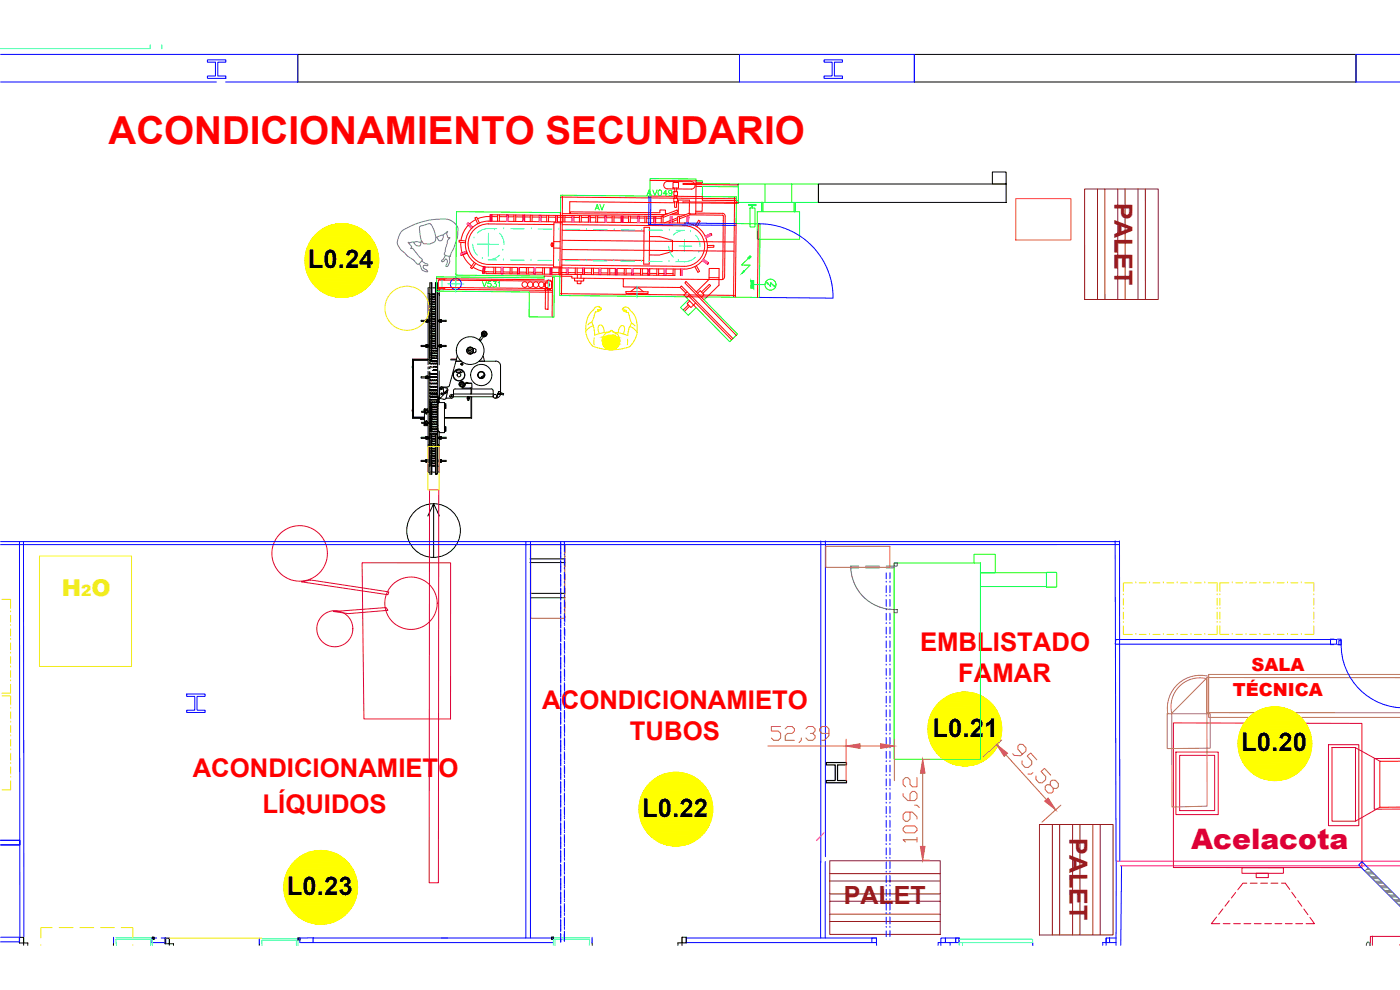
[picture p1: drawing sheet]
<svg xmlns="http://www.w3.org/2000/svg" width="420mm" height="297mm" viewBox="0 0 420 297" stroke-linecap="round" stroke-linejoin="round" font-family="sans-serif">
<defs><g id="words">
<text font-size="11.6" fill="#f00" x="32.6" y="43.3">ACONDICIONAMIENTO SECUNDARIO</text>
<g font-size="8.8" fill="#cd6928">
<text x="230.7" y="224">52,39</text>
<text x="277.3" y="254" transform="rotate(-90 277.3 254)">109,62</text>
</g>
<text font-size="8.5" fill="#dd0037" x="357.5" y="254.8">Acelacota</text>
<g font-size="7.7">
<text x="92.4" y="80.5">L0.24</text>
<text x="279.9" y="221.1">L0.21</text>
<text x="372.5" y="225.5">L0.20</text>
<text x="192.7" y="245.1">L0.22</text>
<text x="86.1" y="268.5">L0.23</text>
</g>
<g font-size="7.7" fill="#f00">
<text x="276.1" y="195.5">EMBLISTADO</text>
<text x="287.5" y="204.7">FAMAR</text>
<text x="162.7" y="212.8">ACONDICIONAMIETO</text>
<text x="189" y="222.1">TUBOS</text>
<text x="57.8" y="233.2">ACONDICIONAMIETO</text>
<text x="78.8" y="243.9">LÍQUIDOS</text>
</g>
<g font-size="7.5" fill="#991b1e">
<text x="334.5" y="60.9" transform="rotate(90 334.5 60.9)">PALET</text>
<text x="321" y="251.6" transform="rotate(90 321 251.6)">PALET</text>
<text x="253.2" y="271.3">PALET</text>
</g>
<text font-size="6.9" fill="#f1eb1f" x="18.5" y="179">H O</text>
<g font-size="5.4" fill="#f00">
<text x="375.6" y="201.2">SALA</text>
<text x="370" y="208.7">TÉCNICA</text>
</g>
<g font-size="4.9" fill="#0f0">
<text x="193.3" y="60">AV049</text>
<text x="143.9" y="87.5">V531</text>
</g>
<text font-size="4.9" fill="#f00" x="177.8" y="64.2">AV</text>
<text font-size="4.6" fill="#f1eb1f" x="24.3" y="179">2</text>
</g></defs>
<!-- layer: IMAGE -->
<g fill="none" stroke="#00f" stroke-width=".3">
<path d="M.2 16.3h89.2v8.3h-21.7M62.3 18h5.5v.7h-2.4v4.1h2.4v.7h-5.5v-.7h2.4v-4.1h-2.4zM221.9 16.3h52.5v8.3h-52.5zM247.3 18h5.5v.7h-2.4v4.1h2.4v.7h-5.5v-.7h2.4v-4.1h-2.4zM420.2 16.3h-13.3l.1 8.3h13.2M.2 24.6h64.8M.2 162.5h335.7M5.8 162.5l.2 118.6M7 162.5l.2 118.5M157.8 162.5v118.9M159.2 162.5v118.9M168.3 179.5h.1"/>
<path d="M168.3 175.4h.1M168.3 171.3h.1M168.3 167.1h.1M168.3 177h.1M168.3 172.9h.1M168.3 168.7h.1M168.3 164.6h.1M168.3 162.5v5.2M168.3 168.2v3.6M168.3 172.3v3.7M168.3 176.5v3.6M169.4 179h.1"/>
<path d="M169.4 174.8h.1M169.4 170.7h.1M169.4 166.5h.1M169.4 162.5v3M169.4 167.5v2.1M169.4 171.7v2.1M169.4 175.8v2.1M169.4 180v2M169.5 179.4h.1M169.5 175.3h.1M169.5 171.1h.1M169.5 172.2v2"/>
<path d="M169.5 176.3v2.1M169.5 167h.1M169.5 163.4v2.6M169.5 168v2.1M246.3 162.3v119.1M247.7 162.3v94.7M266 178.8h.1M266 174.7h.1M266 171.9v1.8M266 175.7v2.1M266 179.9v2.1M267.1 178.8h.1"/>
<path d="M267.1 174.7h.1M267.1 171.9v1.7M267.1 175.7v2.1M267.1 179.8v2.1M335.9 163.4h-335.7M168.3 196.1h.1M168.3 192h.1M168.3 187.8h.1M168.3 183.7h.1M168.3 197.7h.1M168.3 193.6h.1M168.3 189.4h.1"/>
<path d="M168.3 185.3h.1M168.3 181.2h.1M168.3 180.6v3.7M168.3 184.7v3.7M168.3 188.9v3.7M168.3 193v3.7M168.3 197.2v3.6M169.4 199.7h.1M169.4 195.5h.1M169.4 191.4h.1M169.4 187.2h.1M169.4 183.1h.1"/>
<path d="M169.4 184.1v2.1M169.4 188.3v2M169.4 192.4v2.1M169.4 196.5v2.1M169.5 196h.1M169.5 191.8h.1M169.5 192.9v2.1M169.5 197v2.1M169.5 187.7h.1M169.5 183.5h.1M169.5 180.5v2M169.5 184.6v2.1"/>
<path d="M169.5 188.7v2.1M266 199.5h.1M266 195.4h.1M266 191.3h.1M266 187.1h.1M266 183h.1M266 184v2.1M266 188.2v2M266 192.3v2.1M266 196.5v2M267.1 199.5h.1M267.1 195.4h.1"/>
<path d="M267.1 191.2h.1M267.1 187.1h.1M267.1 183h.1M267.1 184v2.1M267.1 188.1v2.1M267.1 192.3v2M267.1 196.4v2.1M400.4 191.8h-1.1v1.6h1.1M401.4 191.8h1.1v1.6h-1.1M402.5 193.4v-1.2h-.7v1.2h.7a18.9 18.9 0 0 0 17.7 18.9M56 208.2h5.6v.7h-2.5v4.2h2.5v.7h-5.6v-.7h2.4v-4.2h-2.4zM168.3 216.8h.1"/>
<path d="M168.3 212.7h.1M168.3 208.5h.1M168.3 204.4h.1M168.3 200.3h.1M168.3 218.4h.1M168.3 214.3h.1M168.3 210.2h.1M168.3 206h.1M168.3 201.9h.1M168.3 201.3v3.7M168.3 205.4v3.7M168.3 209.6v3.7"/>
<path d="M168.3 213.7v3.7M168.3 217.9v3.7M169.4 216.2h.1M169.4 212.1h.1M169.4 207.9h.1M169.4 203.8h.1M169.4 200.7v2.1M169.4 204.8v2.1M169.4 209v2M169.4 213.1v2.1M169.4 217.3v2M169.4 216.7h.1"/>
<path d="M169.4 213.6v2.1M169.4 217.7v2.1M169.5 212.5h.1M169.5 208.4h.1M169.5 204.3h.1M169.5 200.1h.1M169.5 201.2v2M169.5 205.3v2.1M169.5 209.5v2M266 216.1h.1M266 212h.1M266 207.8h.1"/>
<path d="M266 203.7h.1M266 200.6v2.1M266 204.7v2.1M266 208.9v2.1M266 213v2.1M266 217.2v2M267.1 216.1h.1M267.1 211.9h.1M267.1 207.8h.1M267.1 203.7h.1M267.1 200.6v2M267.1 204.7v2.1"/>
<path d="M267.1 208.8v2.1M267.1 213v2.1M267.1 217.1v2.1M168.3 237.5h.1M168.3 233.4h.1M168.3 229.3h.1M168.3 225.1h.1M168.3 221h.1M168.3 239.2h.1M168.3 235h.1M168.3 230.9h.1M168.3 226.7h.1"/>
<path d="M168.3 222.6h.1M168.3 222v3.7M168.3 226.2v3.6M168.3 230.3v3.7M168.3 234.4v3.7M168.3 238.6v3.7M169.4 236.9h.1M169.4 232.8h.1M169.4 228.6h.1M169.4 224.5h.1M169.4 220.4h.1M169.4 221.4v2.1"/>
<path d="M169.4 225.5v2.1M169.4 229.7v2.1M169.4 233.8v2.1M169.4 238v2M169.4 237.4h.1M169.4 238.4v2.1M169.4 233.3h.1M169.4 229.1h.1M169.4 225h.1M169.4 220.8h.1M169.4 221.9v2.1M169.4 226v2.1"/>
<path d="M169.4 230.2v2M169.4 234.3v2.1M266 236.8h.1M266 232.7h.1M266 228.5h.1M266 224.4h.1M266 220.3h.1M266 221.3v2.1M266 225.4v2.1M266 229.6v2.1M266 233.7v2.1M266 237.9v2"/>
<path d="M267.1 236.8h.1M267.1 232.7h.1M267.1 228.5h.1M267.1 224.4h.1M267.1 220.2h.1M267.1 221.3v2M267.1 225.4v2.1M267.1 229.6v2M267.1 233.7v2.1M267.1 237.8v2.1M168.3 258.3h.1M168.3 254.1h.1"/>
<path d="M168.3 250h.1M168.3 245.8h.1M168.3 241.7h.1M168.3 259.9h.1M168.3 255.7h.1M168.3 251.6h.1M168.3 247.4h.1M168.3 243.3h.1M168.3 242.7v3.7M168.3 246.9v3.7M168.3 251v3.7M168.3 255.2v3.6"/>
<path d="M168.3 259.3v3.7M169.4 257.6h.1M169.4 253.5h.1M169.4 249.4h.1M169.4 245.2h.1M169.4 241.1h.1M169.4 242.1v2.1M169.4 246.3v2M169.4 250.4v2.1M169.4 254.5v2.1M169.4 258.7v2.1M169.4 259.2v2"/>
<path d="M169.4 258.1h.1M169.4 254h.1M169.4 249.8h.1M169.4 245.7h.1M169.4 241.5h.1M169.4 242.6v2.1M169.4 246.7v2.1M169.4 250.9v2M169.4 255v2.1M247.7 258.5v22.9M266 257.5h.1M266 253.4h.1"/>
<path d="M266 249.3h.1M266 245.1h.1M266 241h.1M266 242v2.1M266 246.2v2M266 250.3v2.1M266 254.4v2.1M266 258.6v2.1M267.1 257.5h.1M267.1 253.4h.1M267.1 249.2h.1M267.1 245.1h.1"/>
<path d="M267.1 240.9h.1M267.1 242v2.1M267.1 246.1v2.1M267.1 250.3v2M267.1 254.4v2.1M267.1 258.6v2M335 258.5l-.1 25.1M336.6 259.8l-.2 23.8M168.3 279h.1M168.3 274.8h.1M168.3 270.7h.1M168.3 266.5h.1"/>
<path d="M168.3 262.4h.1M168.3 276.4h.1M168.3 272.3h.1M168.3 268.2h.1M168.3 264h.1M168.3 263.4v3.7M168.3 267.6v3.7M168.3 271.7v3.7M168.3 275.9v3.7M168.3 280v2.7M169.4 278.4h.1M169.4 274.2h.1"/>
<path d="M169.4 270.1h.1M169.4 265.9h.1M169.4 261.8h.1M169.4 279.4v3v-2.5M169.4 262.8v2.1M169.4 267v2M169.4 271.1v2.1M169.4 275.3v2M169.4 278.8h.1M169.4 274.7h.1M169.4 270.5h.1M169.4 266.4h.1"/>
<path d="M169.4 262.3h.1M169.4 263.3v2.1M169.4 267.4v2.1M169.4 271.6v2M169.4 275.7v2.1M266 278.3h.1M266 274.1h.1M266 270h.1M266 265.8h.1M266 261.7h.1M266 262.7v2.1M266 266.9v2"/>
<path d="M266 271v2.1M266 275.2v2M266 279.3v1.7M267.1 278.2h.1M267.1 274.1h.1M267.1 269.9h.1M267.1 265.8h.1M267.1 261.7h.1M267.1 262.7v2.1M267.1 266.8v2.1M267.1 271v2.1M267.1 275.1v2.1"/>
<path d="M267.1 279.3v1.7M5.8 281.2v1.7M34.1 281.2v1.7M45.7 281.2v.7M47 281.4h-1.4v1.4h4.2v-1.4h-1.4M49.6 281.5v1.7M77.8 281.5v1.7M89.5 281.4v.7M90.1 282.8h76M94.2 281.4h-4.2v1.4M166.1 281.2v.6M166.1 281.4h-72.1v1.4"/>
<path d="M168.3 280.6h.1M177.7 281.2v1.7M205.6 282.8h57.4M205.9 281.4h57.1M206 281.2v1.7M261.7 281.4h1.3v1.4h-1.3zM263 282.8l.1 .8M281.5 283.6v-.8h.9v.8M282.4 281.4h1.3v1.4h-1.3zM283.7 282.8h3.1M285.1 282.8v.8M286.8 281.4v1.4"/>
<path d="M287.6 281.4h-3.9v1.4M287.8 281.4h-1v1.4h1M287.8 282.8v-1.4v1.4M309.9 282.8l.1 .8M332 282.8h-1.1v.8M332 281.4v2.2M333 282.8v-1.4v1.4M333 282.8h1.9M334.9 281.4h-2.9v1.4h1"/>
</g>
<!-- layer: EQU_MEN2GT -->
<path d="M89.4 16.3h132.5v8.3h-132.5zM274.4 16.3h132.6v8.3h-132.6z" fill="none" stroke="#000" stroke-width=".3"/>
<!-- layer: IMAGE -->
<path d="M248 228.8h6v.7h-2.6v4.7h2.6v.7h-6v-.7h2.7v-4.7h-2.7z" fill="none" stroke="#000" stroke-width=".36"/>
<!-- layer: OBRA -->
<g fill="none" stroke="#000" stroke-width=".3">
<path d="M130.1 151.1l-1.7 3.7M131.9 154.8l-1.8-3.7v16.2"/>
<circle cx="130.1" cy="159.2" r="8.1"/>
</g>
<!-- layer: LINEA DICONTINUA -->
<path d="M34.1 281.7v1.2M34.8 281.4h10.9v.5h-.5v1.7M34.9 283.6l-.1-1.7h10.9v1.7M77.8 281.9v1.3M78.5 281.6h11v.5h-.5v1.5M78.7 283.6l-.2-1.5h11v1.5M166.1 283.6v-1.8h10.9l-.2 1.8M177 281.4h-10.9v.4h.5v1.8M177.7 281.7v1.2M287.8 283.6v-.8h22.1v-1h-22.1v1h1.1v.8M309.9 282.8v.8" fill="none" stroke="#0ff" stroke-width=".3"/>
<!-- layer: IMAGE -->
<g fill="none" stroke="#991b1e" stroke-width=".3">
<path d="M325.5 56.7h22.1v33.2h-22.1zM329.4 56.7v33.2M331.6 56.7v33.2M335.4 56.7v33.2M337.7 56.7v33.2M341.5 56.7v33.2M343.7 56.7v33.2M249 258.3h33.2v22.1h-33.2zM312 247.4h22.1v33.1h-22.1zM315.8 247.4v33.1M318 247.4v33.1M321.9 247.4v33.1"/>
<path d="M324.1 247.4v33.1M328 247.4v33.1M330.2 247.4v33.1M249 264.3h33.2M249 276.5h33.2M249 274.3h33.2M249 270.4h33.2M249 268.2h33.2M249 262.1h33.2"/>
</g>
<!-- layer: CARPINTERIAVERDA -->
<g fill="none" stroke="#000" stroke-width=".3">
<path d="M5.8 281.2h1.3v1.7h-1.3zM7.1 282.9h1.2v.7M7.1 281.2v2.4M34.1 282.9l-.1 .7M45.7 281.2h.5v.7h-.5zM46.2 281.2v.7M49.6 281.5h1.2v1.7h-1.2zM50.8 283.2h1.3v.4M50.8 281.5v2.1M77.8 283.2v.4M89.5 281.4h.5v.7h-.5zM90 281.4v.7"/>
<path d="M165.5 281.2h.6v.6h-.6zM165.5 281.2v.6M177.7 282.9l.1 .7M204.7 281.2h1.3v1.7h-1.3zM204.7 282.9h-1.2v.7M204.7 281.2v2.4"/>
</g>
<!-- layer: 0 -->
<path d="M45.1 13.4v1.2h-44.9M48.6 13.4v1.2" fill="none" stroke="#0ff" stroke-width=".3"/>
<!-- layer: IMAGE -->
<path d="M247.3 249.9l-2.3 2.3M335 258.4h85.2M336.2 259.8h84" fill="none" stroke="#f0f" stroke-width=".3"/>
<!-- layer: CARPINTERIAVERDA -->
<path d="M334.7 162.3l.2 96.1M336 162.3l.1 96.1M334.9 191.9h66.3v1.4h-66.5zM.2 252.1h5.7v1.4h-5.7M.2 252.2h5.8v1.3h-5.8M420.2 270l-11.5-11.5-.9 1 12.4 12.4M.2 281.2h5.7v1.4h-5.7" fill="none" stroke="#00f" stroke-width=".3"/>
<path d="M420.2 228.4h-6.1v13.8h6.1M420.2 283.6h.1" fill="none" stroke="#f00" stroke-width=".3"/>
<g fill="none" stroke="#dd0037" stroke-width=".3">
<path d="M128.9 146.9h2.8l-.1 118h-2.8zM90.4 174.6l2.8-.6 23.5 3.6-.3 .8zM108.7 168.9h26.5v46.8h-26zM100.1 183.5l15.8-1.2 .5 .8-11.9 1zM352.1 216.9l56.6 .2v43.2h-56.6zM352.9 225.6h12.7v18.8h-12.7zM354 226.6h10.5v16.6h-10.5zM398.7 223.4h9.1v24.3h-9.1zM399.8 224.3h7v22.1h-7zM406.6 224.3l7.7 4.2M420.2 227.5l-7.8 .1v15.2h7.8M414.1 242.2l-7.3 4.2"/>
<path d="M365.1 275.2l-1.6 1.9h2.6M367 272.7l-1.3 1.6M367.1 277.1h2.1M368.9 270.2l-1.3 1.7M370.2 277.1h2.1M370.8 267.8l-1.3 1.6M372.7 260.4h12.5v1.6h-12.5zM373.3 277.1h2.1M374.2 265h-1.2l-1.5 2M375.2 265h2.1M376.4 277.1h2.1M377 262h3.6v1.3h-3.6z"/>
<path d="M378.3 265h2.1M379.5 277.1h2.1M381.4 265h2.1M382.6 277.1h2.1M384.6 265h1.1l1.4 1.9M385.7 277.1h2.1M387.7 267.7l1.2 1.7M388.9 277.1h2M389.5 270.2l1.2 1.7M391.3 272.7l1.2 1.7M393.1 275.3l1.4 1.8h-2.5M411.9 280.9v2.7"/>
<path d="M420.2 281h-8.9v2.6"/>
<circle cx="89.9" cy="166" r="8.3"/>
<circle cx="100.5" cy="188.7" r="5.4"/>
<circle cx="123.3" cy="181" r="7.9"/>
</g>
<path d="M350.3 214.2h12.9v10.3l-12.9 .1zM362.1 203.6a8.6 8.6 0 0 0-10.4 10.4M362.2 203.4l.1 38.5-10.6 .3v-28.2zM362.8 202.9a9.9 9.9 0 0 0-12.3 11.2M420.2 203.3h-58v10.5l58 .1M420.2 202.4h-57.5v12.9h57.5" fill="none" stroke="#b8735c" stroke-width=".3"/>
<!-- layer: CARPINTERIAVERDA -->
<g fill="none" stroke="#808080" stroke-width=".3">
<path d="M410 261.6h1.8M410.1 260.9h.9M410.3 261.9h1.8M410.4 260.6h.3M410.6 262.2h1.7M411.4 263h1.8M411.7 263.3h1.7M412 263.6h1.7M412.8 264.4h1.7M413.1 264.7h1.7M413.4 265h1.7M414.1 265.8h1.8"/>
<path d="M414.4 266.1h1.8M414.7 266.4h1.8M415.5 267.2h1.8M415.8 267.5h1.8M416.1 267.8h1.8M416.9 268.5h1.8M417.2 268.8h1.8M417.5 269.1h1.7M418.3 269.9h1.8M418.6 270.2h1.6M418.9 270.5h1.3M419.7 271.3h.5"/>
<path d="M420 271.6h.2M420.2 270.1l-9.7-9.7-.8 .9 10.5 10.5"/>
</g>
<path d="M410 283.6v-.1a.54 .54 0 0 1 .2-.7 .54 .54 0 0 1 .8 .2l.1 .6" fill="none" stroke="#136734" stroke-width=".3"/>
<path d="M120.6 69.4l1.3-.9 2.6-1.2 3.9-1.2 4.1-.4 1.7 .1 .9 .3 1.7 1.2 .5 .8 .2 .7-.3 2.6-1 2.9-.9 1.9a.8 .8 0 0 1-.5 .7 .8 .8 0 0 1-.9-.2l-.4-.2-.1-.4 .9-3.9 .8-.9-.5 .1-.3-.4-.2-1.1 .3-.5-1.3 1-2.2 .9-.3 1.1-1.5 .8h-1.8l-.7-.8-.4 .3-.9-.2-2.2 .3-.6-.1 1 1.2-.2 .7h.6l2.8 3.3-.2 .5-1.1 .9-4.9-4.2-1.1-1.6-.2-.9 .3-1.3zM126.4 72.6l-.2 .9-.3 .3-1.1-.2-.7-1M126.6 78.3l1 .8 .8 .2-.1 .4-1-.1-.3 .4 .1 .5 .9 .5 .4 .5-.5 .1-1.2-.5-.9-2M130.9 71.3l-1.1-3.3-.6-.8-.5-.1-2.4 .7-.4 .2 .2 2.5 .4 1.9M133 70.4l-.1 1.2-.5 .6-.7-.1-.6-.9M133.6 76.6l-1.1 1.7 .4 .2 .8-.8 .3 .1 .3 .8-.4 1.4 .6-.3 .4-1-.1-1.8M411.1 283.6v-.5h.2v.5" fill="none" stroke="#808080" stroke-width=".3"/>
<!-- layer: TEXTO -->
<g fill="#ff0" stroke="#ff0" stroke-width=".3">
<path d="M381.7 212.1h1.9z"/>
<path d="M380.7 234h3.9z"/>
<path d="M288.6 207.7h1.9z"/>
<path d="M287.6 229.6h3.9z"/>
<path d="M201.9 231.8h1.9z"/>
<path d="M200.9 253.7h3.9z"/>
<path d="M95.3 255.2h1.9z"/>
<path d="M94.3 277.1h3.9z"/>
<path d="M101.6 67.1h2z"/>
<path d="M100.7 89.1h3.8z"/>
<path d="M381.7 212.1l2.9 .2zM380.7 212.3h3.9z"/>
<path d="M380.7 212.3l4.8 .2-.9-.2zM379.8 212.5l.9-.2 4.8 .2z"/>
<path d="M379.8 212.5l6.6 .3-.9-.3zM378.8 212.8l1-.3 6.6 .3z"/>
<path d="M378.8 212.8l8.5 .3-.9-.3zM378 213.1l.8-.3 8.5 .3z"/>
<path d="M378 213.1l10.2 .5-.9-.5zM377.1 213.6l.9-.5 10.2 .5z"/>
<path d="M377.1 213.6l11.9 .5-.8-.5zM376.3 214.1l.8-.5 11.9 .5z"/>
<path d="M376.3 214.1l13.4 .6-.7-.6zM375.5 214.7l.8-.6 13.4 .6z"/>
<path d="M375.5 214.7l14.9 .6-.7-.6zM374.8 215.3l.7-.6 14.9 .6z"/>
<path d="M374.8 215.3l16.3 .8-.7-.8zM374.8 215.3l16.3 .8h-16.9z"/>
<path d="M374.2 216.1l17.5 .7-.6-.7zM374.2 216.1l17.5 .7h-18.1z"/>
<path d="M373.6 216.8l18.6 .8-.5-.8zM373.6 216.8l18.6 .8h-19.2z"/>
<path d="M373 217.6l19.6 .9-.4-.9zM373 217.6l19.6 .9h-20z"/>
<path d="M372.6 218.5l20.4 .9-.4-.9zM372.6 218.5l20.4 .9h-20.8z"/>
<path d="M372.2 219.4l21.1 .9-.3-.9zM372.2 219.4l21.1 .9h-21.4z"/>
<path d="M371.9 220.3l21.6 .9-.2-.9zM371.9 220.3l21.6 .9h-21.8z"/>
<path d="M371.7 221.2l21.9 1-.1-1zM371.7 221.2l21.9 1h-22z"/>
<path d="M371.6 222.2l22.1 1-.1-1zM371.6 222.2l22.1 1h-22.1z"/>
<path d="M371.6 223.2l22 .9 .1-.9zM371.6 223.2l22 .9h-22z"/>
<path d="M371.6 224.1l21.9 1 .1-1zM371.6 224.1l21.9 1h-21.8z"/>
<path d="M371.7 225.1l21.6 .9 .2-.9zM371.7 225.1l21.6 .9h-21.4z"/>
<path d="M371.9 226l21.1 .9 .3-.9zM371.9 226l21.1 .9h-20.8z"/>
<path d="M372.2 226.9l20.4 .9 .4-.9zM372.2 226.9l20.4 .9h-20z"/>
<path d="M372.6 227.8l19.6 .9 .4-.9zM372.6 227.8l19.6 .9h-19.2z"/>
<path d="M373 228.7l18.7 .8 .5-.8zM373 228.7l18.7 .8h-18.1z"/>
<path d="M373.6 229.5l17.5 .8 .6-.8zM373.6 229.5l17.5 .8h-16.9z"/>
<path d="M374.2 230.3l16.2 .7 .7-.7zM374.2 230.3l16.2 .7h-15.6z"/>
<path d="M374.8 231l14.9 .6 .7-.6zM374.8 231l14.9 .6h-14.2z"/>
<path d="M375.5 231.6l13.5 .6 .7-.6zM375.5 231.6l13.5 .6h-12.7z"/>
<path d="M376.3 232.2l11.9 .5 .8-.5zM376.3 232.2l11.9 .5h-11.1z"/>
<path d="M377.1 232.7l10.2 .5 .9-.5zM377.1 232.7l10.2 .5h-9.3z"/>
<path d="M378 233.2l8.4 .4 .9-.4zM378 233.2l8.4 .4h-7.6z"/>
<path d="M378.8 233.6l6.7 .2 .9-.2zM378.8 233.6l6.7 .2h-5.7z"/>
<path d="M379.8 233.8l4.8 .2 .9-.2zM379.8 233.8l4.8 .2h-3.9z"/>
<path d="M380.7 234l2.9 .2zM381.7 234.2h1.9z"/>
<path d="M288.6 207.7l2.9 .1zM287.6 207.8h3.9z"/>
<path d="M287.6 207.8l4.8 .3-.9-.3zM286.7 208.1l.9-.3 4.8 .3z"/>
<path d="M286.7 208.1l6.6 .3-.9-.3zM285.8 208.4l.9-.3 6.6 .3z"/>
<path d="M285.8 208.4l8.4 .3-.9-.3zM284.9 208.7l.9-.3 8.4 .3z"/>
<path d="M284.9 208.7l10.2 .5-.9-.5zM284 209.2l.9-.5 10.2 .5z"/>
<path d="M284 209.2l11.9 .5-.8-.5zM283.2 209.7l.8-.5 11.9 .5z"/>
<path d="M283.2 209.7l13.5 .6-.8-.6zM282.4 210.3l.8-.6 13.5 .6z"/>
<path d="M282.4 210.3l15 .6-.7-.6zM281.7 210.9l.7-.6 15 .6z"/>
<path d="M281.7 210.9l16.3 .7-.6-.7zM281.7 210.9l16.3 .7h-16.9z"/>
<path d="M281.1 211.6l17.5 .8-.6-.8zM281.1 211.6l17.5 .8h-18.1z"/>
<path d="M280.5 212.4l18.6 .8-.5-.8zM280.5 212.4l18.6 .8h-19.1z"/>
<path d="M280 213.2l19.6 .9-.5-.9zM280 213.2l19.6 .9h-20.1z"/>
<path d="M279.5 214.1l20.5 .9-.4-.9zM279.5 214.1l20.5 .9h-20.8z"/>
<path d="M279.2 215l21 .9-.2-.9zM279.2 215l21 .9h-21.3z"/>
<path d="M278.9 215.9l21.6 .9-.3-.9zM278.9 215.9l21.6 .9h-21.8z"/>
<path d="M278.7 216.8l21.9 1-.1-1zM278.7 216.8l21.9 1h-22.1z"/>
<path d="M278.5 217.8l22.1 .9v-.9zM278.5 217.8l22.1 .9h-22.1z"/>
<path d="M278.5 218.7l22.1 1v-1zM278.5 218.7l22.1 1h-22.1z"/>
<path d="M278.5 219.7l22 1 .1-1zM278.5 219.7l22 1h-21.8z"/>
<path d="M278.7 220.7l21.5 .9 .3-.9zM278.7 220.7l21.5 .9h-21.3z"/>
<path d="M278.9 221.6l21.1 .9 .2-.9zM278.9 221.6l21.1 .9h-20.8z"/>
<path d="M279.2 222.5l20.4 .9 .4-.9zM279.2 222.5l20.4 .9h-20.1z"/>
<path d="M279.5 223.4l19.6 .9 .5-.9zM279.5 223.4l19.6 .9h-19.1z"/>
<path d="M280 224.3l18.6 .8 .5-.8zM280 224.3l18.6 .8h-18.1z"/>
<path d="M280.5 225.1l17.5 .8 .6-.8zM280.5 225.1l17.5 .8h-16.9z"/>
<path d="M281.1 225.9l16.3 .7 .6-.7zM281.1 225.9l16.3 .7h-15.7z"/>
<path d="M281.7 226.6l15 .6 .7-.6zM281.7 226.6l15 .6h-14.3z"/>
<path d="M282.4 227.2l13.5 .6 .8-.6zM282.4 227.2l13.5 .6h-12.7z"/>
<path d="M283.2 227.8l11.9 .5 .8-.5zM283.2 227.8l11.9 .5h-11.1z"/>
<path d="M284 228.3l10.2 .5 .9-.5zM284 228.3l10.2 .5h-9.3z"/>
<path d="M284.9 228.8l8.4 .3 .9-.3zM284.9 228.8l8.4 .3h-7.5z"/>
<path d="M285.8 229.1l6.6 .3 .9-.3zM285.8 229.1l6.6 .3h-5.7z"/>
<path d="M286.7 229.4l4.8 .2 .9-.2zM286.7 229.4l4.8 .2h-3.9z"/>
<path d="M287.6 229.6l2.9 .2zM288.6 229.8h1.9z"/>
<path d="M201.9 231.8l2.9 .1zM200.9 231.9h3.9z"/>
<path d="M200.9 231.9l4.8 .2-.9-.2zM200 232.1l.9-.2 4.8 .2z"/>
<path d="M200 232.1l6.6 .3-.9-.3zM199.1 232.4l.9-.3 6.6 .3z"/>
<path d="M199.1 232.4l8.4 .4-.9-.4zM198.2 232.8l.9-.4 8.4 .4z"/>
<path d="M198.2 232.8l10.2 .4-.9-.4zM197.3 233.2l.9-.4 10.2 .4z"/>
<path d="M197.3 233.2l11.9 .5-.8-.5zM196.5 233.7l.8-.5 11.9 .5z"/>
<path d="M196.5 233.7l13.5 .6-.8-.6zM195.7 234.3l.8-.6 13.5 .6z"/>
<path d="M195.7 234.3l15 .7-.7-.7zM195 235l.7-.7 15 .7z"/>
<path d="M195 235l16.3 .7-.6-.7zM195 235l16.3 .7h-16.9z"/>
<path d="M194.4 235.7l17.5 .7-.6-.7zM194.4 235.7l17.5 .7h-18.1z"/>
<path d="M193.8 236.4l18.6 .8-.5-.8zM193.8 236.4l18.6 .8h-19.1z"/>
<path d="M193.3 237.2l19.6 .9-.5-.9zM193.3 237.2l19.6 .9h-20.1z"/>
<path d="M192.8 238.1l20.4 .9-.3-.9zM192.8 238.1l20.4 .9h-20.8z"/>
<path d="M192.4 239l21.1 .9-.3-.9zM192.4 239l21.1 .9h-21.3z"/>
<path d="M192.2 239.9l21.5 1-.2-1zM192.2 239.9l21.5 1h-21.7z"/>
<path d="M192 240.9l21.9 .9-.2-.9zM192 240.9l21.9 .9h-22.1z"/>
<path d="M191.8 241.8l22.1 1v-1zM191.8 241.8l22.1 1h-22.1z"/>
<path d="M191.8 242.8l22.1 .9v-.9zM191.8 242.8l22.1 .9h-22.1z"/>
<path d="M191.8 243.7l21.9 1 .2-1zM191.8 243.7l21.9 1h-21.7z"/>
<path d="M192 244.7l21.5 .9 .2-.9zM192 244.7l21.5 .9h-21.3z"/>
<path d="M192.2 245.6l21 1 .3-1zM192.2 245.6l21 1h-20.8z"/>
<path d="M192.4 246.6l20.5 .8 .3-.8zM192.4 246.6l20.5 .8h-20.1z"/>
<path d="M192.8 247.4l19.6 .9 .5-.9zM192.8 247.4l19.6 .9h-19.1z"/>
<path d="M193.3 248.3l18.6 .8 .5-.8zM193.3 248.3l18.6 .8h-18.1z"/>
<path d="M193.8 249.1l17.5 .8 .6-.8zM193.8 249.1l17.5 .8h-16.9z"/>
<path d="M194.4 249.9l16.3 .7 .6-.7zM194.4 249.9l16.3 .7h-15.7z"/>
<path d="M195 250.6l15 .7 .7-.7zM195 250.6l15 .7h-14.3z"/>
<path d="M195.7 251.3l13.5 .5 .8-.5zM195.7 251.3l13.5 .5h-12.7z"/>
<path d="M196.5 251.8l11.9 .6 .8-.6zM196.5 251.8l11.9 .6h-11.1z"/>
<path d="M197.3 252.4l10.2 .4 .9-.4zM197.3 252.4l10.2 .4h-9.3z"/>
<path d="M198.2 252.8l8.4 .4 .9-.4zM198.2 252.8l8.4 .4h-7.5z"/>
<path d="M199.1 253.2l6.6 .3 .9-.3zM199.1 253.2l6.6 .3h-5.7z"/>
<path d="M200 253.5l4.8 .2 .9-.2zM200 253.5l4.8 .2h-3.9z"/>
<path d="M200.9 253.7l2.9 .1zM201.9 253.8h1.9z"/>
<path d="M95.3 255.2l2.9 .1zM94.3 255.3h3.9z"/>
<path d="M94.3 255.3l4.8 .3-.9-.3zM93.4 255.6l.9-.3 4.8 .3z"/>
<path d="M93.4 255.6l6.6 .2-.9-.2zM92.5 255.8l.9-.2 6.6 .2z"/>
<path d="M92.5 255.8l8.4 .4-.9-.4zM91.6 256.2l.9-.4 8.4 .4z"/>
<path d="M91.6 256.2l10.2 .5-.9-.5zM90.7 256.7l.9-.5 10.2 .5z"/>
<path d="M90.7 256.7l11.9 .5-.8-.5zM89.9 257.2l.8-.5 11.9 .5z"/>
<path d="M89.9 257.2l13.5 .6-.8-.6zM89.1 257.8l.8-.6 13.5 .6z"/>
<path d="M89.1 257.8l15 .6-.7-.6zM88.4 258.4l.7-.6 15 .6z"/>
<path d="M88.4 258.4l16.3 .7-.6-.7zM88.4 258.4l16.3 .7h-16.9z"/>
<path d="M87.8 259.1l17.5 .8-.6-.8zM87.8 259.1l17.5 .8h-18.1z"/>
<path d="M87.2 259.9l18.6 .8-.5-.8zM87.2 259.9l18.6 .8h-19.1z"/>
<path d="M86.7 260.7l19.6 .9-.5-.9zM86.7 260.7l19.6 .9h-20.1z"/>
<path d="M86.2 261.6l20.4 .9-.3-.9zM86.2 261.6l20.4 .9h-20.7z"/>
<path d="M85.9 262.5l21 .9-.3-.9zM85.9 262.5l21 .9h-21.3z"/>
<path d="M85.6 263.4l21.5 .9-.2-.9zM85.6 263.4l21.5 .9h-21.8z"/>
<path d="M85.3 264.3l22 1-.2-1zM85.3 264.3l22 1h-22.1z"/>
<path d="M85.2 265.3l22.1 .9v-.9zM85.2 265.3l22.1 .9h-22.1z"/>
<path d="M85.2 266.2l22.1 1v-1zM85.2 266.2l22.1 1h-22.1z"/>
<path d="M85.2 267.2l21.9 1 .2-1zM85.2 267.2l21.9 1h-21.8z"/>
<path d="M85.3 268.2l21.6 .9 .2-.9zM85.3 268.2l21.6 .9h-21.3z"/>
<path d="M85.6 269.1l21 .9 .3-.9zM85.6 269.1l21 .9h-20.7z"/>
<path d="M85.9 270l20.4 .9 .3-.9zM85.9 270l20.4 .9h-20.1z"/>
<path d="M86.2 270.9l19.6 .9 .5-.9zM86.2 270.9l19.6 .9h-19.1z"/>
<path d="M86.7 271.8l18.6 .8 .5-.8zM86.7 271.8l18.6 .8h-18.1z"/>
<path d="M87.2 272.6l17.5 .8 .6-.8zM87.2 272.6l17.5 .8h-16.9z"/>
<path d="M87.8 273.4l16.3 .7 .6-.7zM87.8 273.4l16.3 .7h-15.7z"/>
<path d="M88.4 274.1l15 .6 .7-.6zM88.4 274.1l15 .6h-14.3z"/>
<path d="M89.1 274.7l13.5 .6 .8-.6zM89.1 274.7l13.5 .6h-12.7z"/>
<path d="M89.9 275.3l11.9 .5 .8-.5zM89.9 275.3l11.9 .5h-11.1z"/>
<path d="M90.7 275.8l10.2 .5 .9-.5zM90.7 275.8l10.2 .5h-9.3z"/>
<path d="M91.6 276.3l8.4 .3 .9-.3zM91.6 276.3l8.4 .3h-7.5z"/>
<path d="M92.5 276.6l6.6 .3 .9-.3zM92.5 276.6l6.6 .3h-5.7z"/>
<path d="M93.4 276.9l4.8 .2 .9-.2zM93.4 276.9l4.8 .2h-3.9z"/>
<path d="M94.3 277.1l2.9 .1zM95.3 277.2h1.9z"/>
<path d="M101.6 67.1l2.9 .2zM100.7 67.3h3.8z"/>
<path d="M100.7 67.3l4.8 .2-1-.2zM99.7 67.5l1-.2 4.8 .2z"/>
<path d="M99.7 67.5l6.7 .3-.9-.3zM98.8 67.8l.9-.3 6.7 .3z"/>
<path d="M98.8 67.8l8.5 .3-.9-.3zM97.9 68.1l.9-.3 8.5 .3z"/>
<path d="M97.9 68.1l10.2 .5-.8-.5zM97.1 68.6l.8-.5 10.2 .5z"/>
<path d="M97.1 68.6l11.8 .5-.8-.5zM96.2 69.1l.9-.5 11.8 .5z"/>
<path d="M96.2 69.1l13.5 .6-.8-.6zM95.5 69.7l.7-.6 13.5 .6z"/>
<path d="M95.5 69.7l14.9 .6-.7-.6zM94.8 70.3l.7-.6 14.9 .6z"/>
<path d="M94.8 70.3l16.3 .8-.7-.8zM94.8 70.3l16.3 .8h-17z"/>
<path d="M94.1 71.1l17.6 .7-.6-.7zM94.1 71.1l17.6 .7h-18.2z"/>
<path d="M93.5 71.8l18.7 .9-.5-.9zM93.5 71.8l18.7 .9h-19.2z"/>
<path d="M93 72.7l19.6 .8-.4-.8zM93 72.7l19.6 .8h-20z"/>
<path d="M92.6 73.5l20.4 .9-.4-.9zM92.6 73.5l20.4 .9h-20.8z"/>
<path d="M92.2 74.4l21.1 .9-.3-.9zM92.2 74.4l21.1 .9h-21.4z"/>
<path d="M91.9 75.3l21.6 .9-.2-.9zM91.9 75.3l21.6 .9h-21.8z"/>
<path d="M91.7 76.2l21.9 1-.1-1zM91.7 76.2l21.9 1h-22z"/>
<path d="M91.6 77.2l22.1 1-.1-1zM91.6 77.2l22.1 1h-22.2z"/>
<path d="M91.5 78.2l22.1 .9 .1-.9zM91.5 78.2l22.1 .9h-22z"/>
<path d="M91.6 79.1l21.9 1 .1-1zM91.6 79.1l21.9 1h-21.8z"/>
<path d="M91.7 80.1l21.6 .9 .2-.9zM91.7 80.1l21.6 .9h-21.4z"/>
<path d="M91.9 81l21.1 1 .3-1zM91.9 81l21.1 1h-20.8z"/>
<path d="M92.2 82l20.4 .9 .4-.9zM92.2 82l20.4 .9h-20z"/>
<path d="M92.6 82.9l19.6 .8 .4-.8zM92.6 82.9l19.6 .8h-19.2z"/>
<path d="M93 83.7l18.7 .8 .5-.8zM93 83.7l18.7 .8h-18.2z"/>
<path d="M93.5 84.5l17.6 .8 .6-.8zM93.5 84.5l17.6 .8h-17z"/>
<path d="M94.1 85.3l16.3 .7 .7-.7zM94.1 85.3l16.3 .7h-15.6z"/>
<path d="M94.8 86l14.9 .6 .7-.6zM94.8 86l14.9 .6h-14.2z"/>
<path d="M95.5 86.6l13.4 .6 .8-.6zM95.5 86.6l13.4 .6h-12.7z"/>
<path d="M96.2 87.2l11.9 .5 .8-.5zM96.2 87.2l11.9 .5h-11z"/>
<path d="M97.1 87.7l10.2 .5 .8-.5zM97.1 87.7l10.2 .5h-9.4z"/>
<path d="M97.9 88.2l8.5 .4 .9-.4zM97.9 88.2l8.5 .4h-7.6z"/>
<path d="M98.8 88.6l6.7 .3 .9-.3zM98.8 88.6l6.7 .3h-5.8z"/>
<path d="M99.7 88.9l4.8 .2 1-.2zM99.7 88.9l4.8 .2h-3.8z"/>
<path d="M100.7 89.1l2.9 .1zM101.6 89.2h2z"/>
</g>
<g fill="none" stroke="#ff0" stroke-width=".3">
<circle cx="102.6" cy="78.2" r="11.1"/>
<circle cx="289.5" cy="218.7" r="11.1"/>
<circle cx="382.6" cy="223.2" r="11.1"/>
<circle cx="202.8" cy="242.8" r="11.1"/>
<circle cx="96.2" cy="266.2" r="11.1"/>
</g>
<!-- layer: IMAGE -->
<path d="M245.6 55.2h56.4v5.5h-56.4zM297.8 51.6h4.1v3.6h-4.1zM159 167.7h10.6M159 168.8h10.6M159.2 178h10.2M159.2 179.4h10.2" fill="none" stroke="#000" stroke-width=".3"/>
<!-- layer: PV-1BD0 -->
<g fill="none" stroke="#000" stroke-width=".3">
<path d="M127.8 96.5l.1 .1M127.9 95.9l-1.5 .2v.3h1.4M128.3 96.6h.2M128.3 95.9h.2M128.5 96.4v7.2M128.5 88.1h.5M128.5 96.1h.4M128.8 96.4l.2 .1M128.9 96.1v.4M128.9 96.5h.1M128.9 96.1h.1M129 88.1v6"/>
<path d="M129 94.1v9.5M129 88.1v15.5M129 96.2h.1M129 84.9h.6v23h-.6zM129 94.1h.1M129 86.4h-.5v9.7M129 96.4h-.5M129.4 84.9v23M129.6 89l1.1 .2M129.6 89.7h.3v.2l.5-.2v.2h.3M129.6 90.5h.3v.2l.5-.2v.2h.3M129.6 91.2l1.1 .2"/>
<path d="M129.6 91.9h.3v.2l.5-.2v.2h.3M129.6 92.7h.3v.2l.5-.2v.2h.3M129.6 93.4h.3v.2l.5-.2v.2h.3M129.6 94.1h.3v.2l.5-.2v.2h.3M129.6 94.9h.3v.2l.5-.2v.2h.3M129.6 97.8h.3v.2l.5-.2v.2h.3M129.6 98.5h.3v.2l.5-.2v.2h.3M129.6 99.3h.3v.2l.5-.2v.2h.3M129.6 95.6h.3v.2l.5-.2v.2h.3M129.6 96.3h.3v.2l.5-.2v.2h.3M129.6 97.1h.3v.2l.5-.2v.2h.3M129.6 91.2l-.1 .2z"/>
<path d="M129.6 90.5v.2v-.2M129.6 89.7v.2v-.2M129.6 89v.2v-.2M129.6 88.3v.2v-.2h.3v.2v-.2zM129.6 88.1h1.1M129.6 86.4h1.1M129.9 88.3v.2h.2v-.2M130.1 88.3l.6 .2zM130.8 84.9l-.1 19.7v-19.7h.6v19.7h-.4M131.3 88.5v7.3M131.3 96.5v7.1M131.3 95.8v.7"/>
<path d="M131.3 95.8h.1M131.3 86.4h.5v9.7M131.3 88.1h.5M131.3 96.2h.1M131.3 96.4h.5M131.3 96.1v.4M131.3 96.5h.1M131.3 94h.1M131.3 88.1v33.3M131.3 96.1h.5M131.5 96.4l-.2 .1M131.8 88.4v.3"/>
<path d="M131.8 96.4v7.2M131.8 96.6h.2M131.8 95.9h.2M132.4 95.9l1.5 .2v.3h-1.4M132.5 96.5l-.1 .1M144.8 99.6a.84 .84 0 0 1 1.3 .3 .84 .84 0 0 1-.8 1.2v-.3a.56 .56 0 0 0 .5-.8 .56 .56 0 0 0-.8-.3 .56 .56 0 0 0 0 .9l.2 .4a.84 .84 0 0 1-.7-.5 .84 .84 0 0 1 .3-.9zM123.8 109.8v.6M123.8 107.8h4.7M124 108l-.2-.2v17.7l.2-.2M124.1 108h4.4h-4.4v17.2h3.3l-3.2 .1M124.1 108v17.3M124.2 107.9l-.1 .1"/>
<path d="M124.2 107.9h4.2M124.2 107.9h.2M127.8 113.4l.1 .2M127.9 103.5l-1.5 .1v.4l1.5 .1M127.9 112.9l-1.5 .2v.3h1.4M128.2 107.9h.2M128.2 107.9h.1M128.3 104.1h.2M128.3 103.5h.2M128.3 112.9h.2M128.3 113.6h.2M128.4 107.9h.1"/>
<path d="M128.5 104v5.4M128.5 110.1v.6M128.5 111.4v1.6M128.5 113.4v10M128.5 104h.4M128.5 113.1h.4M128.5 113.4h.4M128.9 113l.1 .4zM128.9 103.6l.1 5.6M128.9 104h.1M128.9 113h.1M129 104v3.4"/>
<path d="M129 110.2v.4zM129 111.6v1.4zM129 119.8h.3v.2h.3v-.2h.3v.2h.2v-.2h.3v.2l.6-.2v.2h.3v.8h-.3v-.2h-.3v.2h-.3v-.2h-.3v.2h-.2v-.2l-.6 .2v-.2h-.3zM129 119.8h.3v.2h.3v-.2h.3v.2h.2v-.2h.3v.2l.6-.2v.2h.3M129 103.2v.4M129 118.9h.3v.2h.3v-.2h.3v.2h.2v-.2h.3v.2l.6-.2v.2h.3h-.3v-.2h-.3v.2h-.3v-.2h-.3v.2h-.2v-.2h-.3v.2zM129 117.9h.3v.2h.3v-.2h.3v.2l1.1-.2v.2h.3h-.3v-.2h-.3v.2h-.3v-.2h-.3v.2zM129 116.9h.3v.2h.3v-.2h.3v.2h.2v-.2h.3v.2l.6-.2v.2h.3h-.3v-.2h-.3v.2h-.3v-.2h-.3v.2h-.2v-.2h-.3v.2zM129 115.9h.3v.2h.3v-.2h.3v.2h.2v-.2h.3v.2l.6-.2v.2h.3h-.3v-.2h-.3v.2h-.3v-.2h-.3v.2h-.2v-.2h-.3v.2zM129 115h.3v.2h.3v-.2h.3v.2h.2v-.2h.3v.2l.6-.2v.2h.3h-.3v-.2h-.3v.2h-.3v-.2h-.3v.2h-.2v-.2h-.3v.2zM129 114h.3v.2h.3v-.2h.3v.2h.2v-.2h.3v.2l.6-.2v.2h.3h-.3v-.2h-.3v.2h-.3v-.2h-.3v.2h-.2v-.2h-.3v.2zM129 113h.3v.2h.3v-.2h.3v.2h.2v-.2h.3v.2l.6-.2v.2h.3h-.3v-.2h-.3v.2h-.3v-.2h-.3v.2h-.2v-.2h-.3v.2z"/>
<path d="M129 112.1h.3v.2h.3v-.2h.3v.2h.2v-.2h.3v.2l.6-.2v.2h.3h-.3v-.2h-.3v.2h-.3v-.2h-.3v.2h-.2v-.2h-.3v.2zM129 109h.3v.2h.3v-.2h.3v.2h.2v-.2h.3v.2l.6-.2v.2h.3h-.3v-.2h-.3v.2h-.3v-.2h-.3v.2h-.2v-.2h-.3v.2zM129 119h.3v.2h.3v-.2h.3v.2l1.1-.2v.2h.3h-.3v-.2h-.3v.2h-.3v-.2h-.3v.2zM129 118.1h.3v.2h.3v-.2h.3v.2h.2v-.2h.3v.2l.6-.2v.2h.3h-.3v-.2h-.3v.2h-.3v-.2h-.3v.2h-.2v-.2h-.3v.2zM129 117.1h.3v.2h.3v-.2h.3v.2h.2v-.2h.3v.2l.6-.2v.2h.3h-.3v-.2h-.3v.2h-.3v-.2h-.3v.2h-.2v-.2h-.3v.2zM129 108.2h.3v.2h.3v-.2h.3v.2h.2v-.2h.3v.2l.6-.2v.2h.3h-.3v-.2h-.3v.2h-.3v-.2h-.3v.2h-.2v-.2h-.3v.2zM129 107.4h.1M129 113.4v10v-.6h.2h-.2v-.8h.2h-.2v-.7h.2h-.2v-.7h.3v.2h.3v-.2h.3v.2h.2v-.2h.3v.2l.6-.2v.2h.3v.7M129 103.6h-.5M129 103.7h.1M129 103.9h.1M129 109.9l.5 .3-.2-.3"/>
<path d="M129.6 100h.3v.2l.5-.2v.2h.3M129.6 100.7h.3v.3l.5-.3v.3h.3M129.6 101.5h.3v.2l.5-.2v.2h.3M129.6 105.9h.3v.2h.2v-.2h.3v.2l.6-.2v.2h.3h-.3v-.2h-.3v.2h-.3v-.2l-.5 .2v-.2zM129.6 106.6h.3v.2h.2v-.2h.3v.2l.6-.2v.2h.3h-.3v-.2h-.3v.2l-.6-.2v.2h-.2v-.2zM129.6 107.4h.3v.2h.2v-.2l1.2 .2h-.3v-.2l-1.1 .2v-.2zM129.6 102.2h.3v.2l.5-.2v.2h.3M129.6 103l1.1 .2M129.6 103.7h.3v.2l.5-.2v.2h.3M129.6 104.4h.3v.2h.2v-.2l.6 .2M129.9 111.1h.2v-.2h.3v.2l.6-.2v.2h.3h-.3v-.2h-.3v.2l-.6-.2v.2zM129.9 110.2h.2v-.3h.3v.3l.6-.3v.3h.3h-.3v-.3h-.3v.3l-.6-.3v.3z"/>
<path d="M130.8 104.6h.1M131.3 103.7h.1M131.3 103.9h.1M131.3 103.6v.4M131.3 104h.1M131.3 103.6h.5M131.3 104v.6h-.3h.3v.8h-.3v-.2l-1.1 .2v-.2h-.3h.3v.2h.2v-.2l1.2 .2M131.3 104h.5M131.8 119.1l-.1 .2M131.8 104v5.4M131.8 111.3v7.7M131.8 104.1h.2"/>
<path d="M131.8 103.5h.2M131.9 118.4l.1-1.7v1.7l-.2 1.1 .5-.2M131.9 118.5l-.1 .3M131.9 118.4l-.5 2.7zM132.4 103.5l1.5 .1v.4l-1.5 .1M132.6 116.1l-.5 .1-.2 .5a.56 .56 0 0 1 .6-.6 .56 .56 0 0 1 .6 .5l.1 1.6-.9 1.1M132.6 116.1l1.6 .4 .2 .6-.6 2.5-.6 .2-1.4-.3v1.3M133.5 117.8l-.2 .3 .4-.1M133.7 117.7l.1 .1zM133.8 117.5l.3-.5-.1 .7M133.9 119.5h1.7M135.3 107.8h1.7"/>
<path d="M135.3 108h1.6M135.6 118.9h.1M136.1 119h11.9M136.1 118.9v-1.7l.3-.4 11-.1 .6 .5v1.7M136.1 118.2h11.9M137.1 111.2l-.3 .2 .3-.1M137.3 106.8l-.5 1.6h1.7h-1.7l-1.9 7.3-.6 .4h-1.7M138.3 111.3h-1.2a.26 .26 0 0 0-.3 .2 .26 .26 0 0 0 .3 .3l1.2-.1M138.7 116.3l.8-.5 .2-.8h1.9v1.4h-2.9v-.1M139.8 115h1.7M140.4 119.2l-.2-.2 .2 .7M140.4 119.5h.3v.6h-.3z"/>
<path d="M140.4 119.2h.3v.2h-.3zM140.4 119.4v.1M140.5 114.9a.56 .56 0 0 0-.7-.1 .56 .56 0 0 0-.2 .8M140.7 119.4h.1M140.7 119.2h.1M140.7 119.7h.1M140.7 119.6h.1M140.8 119.6h.1M140.8 119.3h.1M140.8 119v.2M140.8 119.2v.5M141.1 105.1h.1"/>
<path d="M141.1 116.4h.2M141.3 116.7v1.5M141.3 119v6.3M141.5 116.7v1.5M141.5 119v6.5M141.9 105.1h.2M142 104.6a1.07 1.07 0 0 0-1.6-.2 1.07 1.07 0 0 0 0 1.6 1.07 1.07 0 0 0 1.6-.2M142.1 105.1h.1M142.1 105.1a.96 .96 0 0 0-1.5-.7 .96 .96 0 0 0 0 1.6 .96 .96 0 0 0 1.5-.7M142.1 105.3h.1M142.1 105.1l-.2 .7h.5M142.4 104.6h-.5l.2 .5"/>
<path d="M142.4 104.6l.4 .2M142.8 104.9a.63 .63 0 0 1-.4 .9M143.8 108.4h5M144.5 113.1l.2 .2M144.6 113l-.1 .4 .3-.2M144.7 100.7l-1 1.3M144.8 100.4v.1M145 106.8l.4 1.6M145.1 101l-1 1.4M145.2 101a.79 .79 0 0 1-.5-1.2 .79 .79 0 0 1 1.3 0 .79 .79 0 0 1-.7 1.2M145.3 100.8h-.1M145.3 100.2h.1"/>
<path d="M145.3 112.4l-.8 .7M145.4 112.4a.96 .96 0 0 0-1.5-.7 .96 .96 0 0 0 0 1.6 .96 .96 0 0 0 1.5-.6M145.4 112.4a.96 .96 0 0 0-1.5-.7 .96 .96 0 0 0 0 1.6 .96 .96 0 0 0 1.5-.7M145.4 112.4v.2M145.5 112.6l-.8 .7M148.8 108.4a1.39 1.39 0 0 1 1.4 1.3v8M149.1 119l.3-.7-.3 .7M149.1 119v.1M149.2 119l-.1 .1M149.5 118.1l-.1 .1M149.6 117.6a.43 .43 0 0 1 .6 .1 .43 .43 0 0 1-.2 .6 .43 .43 0 0 1-.6-.2M149.6 117.6l-.2 .6"/>
<path d="M149.6 117.6a.43 .43 0 0 1 .6 0 .43 .43 0 0 1 0 .6l-.5 .2-.3-.2M149.6 117.6l-.1 .5M149.7 118.3h.1M149.7 118.3l.1-.2v.2M149.8 118.3h-.1M149.8 118.3h.1M150.2 118.3l-.6 .9-1 .3M150.4 117.9l.8 .2-.2 .4-.7-.3zM150.7 118l-.1 .3M123.8 122.8v.7M123.8 125.5h3.6M124.2 125.3l.2 .1"/>
<path d="M124.2 125.3v.1M124.3 125.3h3.1M124.4 125.3v.1M126.1 125.5l1.3 .1M126.4 125.6l-.1 .3h1.1M126.6 123.4h1h-.3v.3h.3h-1zM127.4 123.7v3M127.4 127l.4 .4M127.4 122.7h1v.5M127.4 127.2l-.1 .3M127.4 123l-.1 .2h.2M127.4 122.8l-.1 .2"/>
<path d="M127.4 127.2h.1M127.5 122.7v.5M127.5 127.2l-.2 .5h1.1v-.5M127.5 122.7l-.1 .5M127.5 127.2l-.1 .5M127.5 127l.3 .2M127.5 123.7h.1M127.5 123.7l.3 .2M127.5 127l.3 .3M127.6 126.7l-.3 .1v.2h.3M127.6 126.7h-1v.3h1M127.6 126.7h-.1"/>
<path d="M127.6 123.7l.1 .1M127.7 123.3v.4M127.7 126.7v.4M127.7 126.6l-.1 .1M127.7 123.3h-.1M127.7 127.2h.4M127.7 126.6h.4M127.7 123.3h.4M127.7 123.8h.4M127.8 126.5l-.1 .1M127.8 123.1l-.1 .2M127.8 123.1l-.2 .2"/>
<path d="M127.8 126.5l-.3 .2M127.8 126.5v-.3h.2l.1 .3M127.8 127.3v.3h.2l.1-.3M127.8 123.2v-.3h.2l.1 .3M127.8 131.2h-1.4v.3h1.4M127.8 131.6l.1 .1M127.8 138.5l.1 .1M127.8 123l-.4 .4M127.9 131l-.1 .2M127.9 138l-1.5 .1v.4h1.4M128.1 123l.4 .4M128.1 127.4l.4-.4v4.2"/>
<path d="M128.1 123.1l.2 .3zM128.1 126.5l.2 .2M128.2 123.3v.4M128.2 126.7v.4M128.3 127l-.2 .2M128.3 123.7l-.3 .5h-.2l-.1-.4M128.3 123.7l-.2 .2M128.3 127l-.2 .3M128.3 126.7l.3 .1v.2h-.3M128.3 123.7h.8M128.3 127h.8M128.3 126.7h.8"/>
<path d="M128.3 131.7h.2M128.3 131h.2M128.3 138.6h.2M128.4 139.3v.2M128.5 123.7v3M128.5 131.6v2M128.5 138.5v1.4M128.5 139.9v1.7M128.5 131.2l.5 .1M128.5 131.5h.4M128.5 138.1h.4M128.9 131.2h.1"/>
<path d="M128.9 138.5h.1M128.9 138.1h.1M129 133.6l-.2 .2 .2 .2M129 133.7v.2M129 139.5h-.1M129 126.4h.2h-.2v-.7h.2h-.2v-.7h.2h-.2v-.8h.2h-.2v-.5v3M129 127.2h.2h-.2v.7h.2h-.2v.7h.2h-.2v.8h.2h-.2v.7h.3h-.3v1.1M129 131.6v6.5M129 138.5v1.1M129 127v15.3h.4v-12.1h-.4M129 133.3l-.5 .3v4.5l-.2-.1M129 139.9h.1"/>
<path d="M129 131.5h.1M129 138.2h.1M129 139.9h-.5v1.8h.5M129 131.6h-.1M129 138.4l-.5 .1M129.1 123.4h-.8h.3v.3h-.3M129.2 121.7h.3v7.8h-.3zM129.2 121.7l.1-.8 .2 .8M129.2 126.6v.5M129.2 123.3v.5M129.3 129.5h.3M129.4 130.2h.1"/>
<path d="M129.5 130.2l.1 12.1zM129.5 121.7h.1v7.8h-.1zM129.5 121.7v-.8l.1 .8M129.6 121.3h.3v.2h.2v-.2h.3v.2l.6-.2v.2h.3h-.3v-.2h-.3v.2h-.3v-.2l-.5 .2v-.2zM129.6 130.2l.5 .1v-.2h.3v.2h.3M129.6 131.6h.3v.2l.5-.2v.2h.3M129.6 132.3l1.1 .2M129.6 136h.3v.2l.5-.2v.2h.3M129.6 136.7h.3v.2l.5-.2v.2h.3M129.6 135.2h.3v.3l.5-.3v.3h.3M129.6 133h.3v.3l.5-.3v.3h.3M129.6 133.8h.3v.2l.5-.2v.2h.3"/>
<path d="M129.6 134.5h.3v.2l.5-.2v.2h.3M129.6 130.8h.3v.2l.5-.2v.2h.3M129.6 138.9h.3v.2l.5-.2v.2h.3M129.6 139.6h.3v.3l.5-.3v.3h.3h-1.1M129.6 138.2h.3v.2l.5-.2v.2h.3M129.6 137.4h.3v.3l.5-.3v.3h.3M129.6 122h.3v.2h.2v-.2h.3v.2l.6-.2v.2h.3h-.3v-.2h-.3v.2h-.3v-.2l-.5 .2v-.2zM129.6 122.8h.3v.2h.2v-.2h.3v.2l.6-.2v.2h.3h-.3v-.2h-.3v.2h-.3v-.2l-.5 .2v-.2zM129.6 123.5l.3 .2 1.1-.2 .3 .2-.3-.2h-.3v.2zM129.6 124.2h.3v.2h.2v-.2h.3v.2l.6-.2v.2h.3h-.3v-.2h-.3v.2h-.3v-.2l-.5 .2v-.2zM129.6 125h.3v.2h.2v-.2h.3v.2l.6-.2v.2h.3h-.3v-.2h-.3v.2h-.3v-.2l-.5 .2v-.2zM129.6 126.4h.3v.2h.2v-.2h.3v.2l.6-.2v.2h.3h-.3v-.2h-.3v.2h-.3v-.2l-.5 .2v-.2z"/>
<path d="M129.6 127.2h.3v.2h.2v-.2h.3v.2l.6-.2v.2h.3h-.3v-.2h-.3v.2h-.3v-.2l-.5 .2v-.2zM129.6 127.9l.3 .2 1.1-.2 .3 .2-.3-.2h-.3v.2zM129.6 128.6h.3v.2h.2v-.2h.3v.2l.6-.2v.2h.3h-.3v-.2h-.3v.2h-.3v-.2l-.5 .2v-.2zM129.6 125.7l.3 .2 1.1-.2 .3 .2-.3-.2h-.3v.2zM130.7 130.2h.2l-.1 12.1M130.7 130.2v12.1h.2M130.7 130.2h.3M130.9 130.2h.4v12.1h-.4zM131.3 131.8v2.2M131.3 134v4.1M131.3 139.9h.5v1.8h-.5M131.3 131.8h.1"/>
<path d="M131.3 131h.1M131.3 131.5h.1M131.3 138.2h.1M131.3 138.4l.5 .1M131.3 138.1v.4M131.3 131.6h.1M131.3 131.2h.1M131.3 138.5h.1M131.3 138.1h.1M131.3 129.1v.5h-.3v-.2h-.3v.2l-.6-.2v.2h-.2v-.2h-.3h.3v.2h.2v-.2h.3v.2l.6-.2v.2h.3v1.4M131.3 138.5v1.4M131.3 131v.8"/>
<path d="M131.3 133.6l.2 .2-.2 .2M131.3 133.7v.2M131.3 133.3l.5 .3v4.5l.2-.1M131.3 129.1v10.8M131.3 131.5h.5M131.3 138.1h.5M131.3 121.8l.1-.3v.6M131.3 128.7l.1 .3M131.3 121.8l.1 .3M131.3 128.7l.1-.3v.6M131.4 121.8v.8M131.4 127.6v1.1"/>
<path d="M131.4 121.3l-.2 7.4 .2 .6 .4 .3M131.4 122.6v5M131.7 120.8h1.7v9h-1.4l-.6-.6v-8zM131.7 120.3v.5zM131.8 139.9v1M131.8 131.2l-.5 .1M131.8 139.3h.1M131.8 129.6v1.6M131.8 131.6v2M131.8 138.5v1.4M131.8 131.7h.2M131.8 131h.2"/>
<path d="M131.8 138.6h.2M131.8 129.6l.2 .2M131.9 139.5h-.1M131.9 139.3v.2M132.4 131l.1 .2M132.4 138l1.5 .1v.4h-1.4M132.5 131.6l-.1 .1M132.5 138.5l-.1 .1M132.5 131.2h1.4v.3h-1.4M133.4 129.4h.1M133.4 122.9h.1M133.4 125.5h8.1"/>
<path d="M133.4 125.3h7.9M133.4 128h.1M133.4 128.4h.1M133.4 129h.1M133.4 128h.4v1.4h-.4M133.4 121.1h.4v1.4h-.4M133.4 121.5h.1M133.4 122.1h.1M133.5 128v1.4M133.5 121.1v1.4M133.6 128.1v1.2M133.6 121.2v1.2"/>
<path d="M133.6 121.5h.2M133.6 122.1h.2M133.8 128.4h.1M133.8 129h.1M141.3 125.3l.2 .2M129.6 141.7h1.1M131.8 140.9v.7"/>
<circle cx="128.1" cy="96.3" r=".18"/>
<circle cx="128.1" cy="96.3" r=".16"/>
<circle cx="128.1" cy="96.3" r=".39"/>
<circle cx="132.1" cy="96.3" r=".18"/>
<circle cx="132.1" cy="96.3" r=".16"/>
<circle cx="132.1" cy="96.3" r=".39"/>
<circle cx="128.1" cy="113.2" r=".18"/>
<circle cx="128.1" cy="103.8" r=".18"/>
<circle cx="128.1" cy="113.2" r=".16"/>
<circle cx="128.1" cy="103.8" r=".16"/>
<circle cx="128.1" cy="113.2" r=".39"/>
<circle cx="128.1" cy="103.8" r=".39"/>
<circle cx="132.1" cy="103.8" r=".18"/>
<circle cx="132.1" cy="103.8" r=".16"/>
<circle cx="132.1" cy="103.8" r=".39"/>
<circle cx="132.5" cy="116.7" r=".2"/>
<circle cx="132.6" cy="118.1" r=".2"/>
<circle cx="133.7" cy="117.8" r=".24"/>
<circle cx="133.7" cy="117.8" r=".2"/>
<circle cx="135.5" cy="118.9" r=".14"/>
<circle cx="135.5" cy="118.9" r=".56"/>
<circle cx="137.7" cy="112.5" r=".56"/>
<circle cx="137.7" cy="112.5" r="1.7"/>
<circle cx="137.7" cy="112.5" r="1.77"/>
<circle cx="138.5" cy="111.5" r=".29"/>
<circle cx="138.6" cy="115.3" r=".29"/>
<circle cx="138.6" cy="115.3" r=".62"/>
<circle cx="138.6" cy="115.3" r=".69"/>
<circle cx="138.6" cy="115.3" r=".84"/>
<circle cx="138.6" cy="109.2" r=".26"/>
<circle cx="138.6" cy="109.2" r=".31"/>
<circle cx="141.1" cy="105.2" r=".14"/>
<circle cx="141.1" cy="105.2" r=".56"/>
<circle cx="141.1" cy="105.2" r="4.2"/>
<circle cx="144" cy="102" r=".14"/>
<circle cx="144.4" cy="112.5" r="1.07"/>
<circle cx="144.4" cy="112.5" r="3.2"/>
<circle cx="145.3" cy="100.2" r=".14"/>
<circle cx="145.3" cy="100.2" r=".56"/>
<circle cx="148.6" cy="118.9" r=".56"/>
<circle cx="149.8" cy="118.2" r=".07"/>
<circle cx="128.1" cy="131.4" r=".18"/>
<circle cx="128.1" cy="138.3" r=".18"/>
<circle cx="128.1" cy="131.4" r=".16"/>
<circle cx="128.1" cy="138.3" r=".16"/>
<circle cx="128.1" cy="131.4" r=".39"/>
<circle cx="128.1" cy="138.3" r=".39"/>
<circle cx="132.1" cy="131.4" r=".18"/>
<circle cx="132.1" cy="138.3" r=".18"/>
<circle cx="132.1" cy="138.3" r=".16"/>
<circle cx="132.1" cy="131.4" r=".16"/>
<circle cx="132.1" cy="131.4" r=".39"/>
<circle cx="132.1" cy="138.3" r=".39"/>
</g>
<!-- layer: IMAGE -->
<g fill="none" stroke="#cd6928" stroke-width=".3">
<path d="M159.3 163.4h10.2v22.1h-10.2zM247.8 163.9h19.3v6.3h-19.3zM230.5 223.8h23.4M253.9 221.8v12.4M258.1 223.8h6.2M268.4 221.8v12.4M276.9 232v22M277.1 227.8h1.9M300.6 222l-5.6 5.1M301.9 226.5l12.1 13.4M303.9 226.2l.5 .5h1.9l1.6-1.3v-1l-.9-1-1-.1-.5 .5v1l1.3 1.5M310 231.8l-.5 .5-1-.1"/>
<path d="M311.2 228l-1.9-2.1-1 1 1.4 1.5-.1 1-1 .9-1-.1-.9-1v-1M315.2 235.5v-1l.5-.4h1l.9 1v1l-.5 .5-1-.1-.9-1-1-.1-.5 .5-.1 1 1 1 1 .1 .5-.5v-1M315.3 232.6l-1.8-2.1-1.1 1 1.4 1.5v1l-1 .9h-1l-.9-1.1v-1M277.1 258.1h1.9M318.4 241.6l-5.7 5.1"/>
</g>
<g fill="none" stroke="#0f0" stroke-width=".3">
<path d="M221.6 55.2h24v5.5h-24zM229.6 55.2v5.5M237.6 55.2v5.5M224.7 61.3h2.2v.4h-2.2zM225.1 62.4h1.5v5.7h-1.5zM225.7 61.7l.1 .7zM227.3 63.5h12.7v8.3h-12.7zM228.5 60.7h.4v2.8h-.4zM238.3 60.8h.4v2.7h-.4zM268.4 168.9h25.8v58.9h-25.8zM292.3 168.9v-2.6h6.4v5.5h-4.4M294.3 171.8h19.7v4.2h-19.7z"/>
<path d="M314.1 171.7h3v4.5h-3z"/>
</g>
<g fill="none" stroke="#f1eb1f" stroke-width=".3">
<path d="M128.4 134h3.4v13h-3.4zM.6 179.8h2.6v2.7M11.9 166.8h27.6v33.2h-27.6zM337.1 178.5h.1M337.1 179.5v2.1M339.8 174.9h-2.7v2.5M340.9 174.9h.1M341.9 174.9h2.1M345 174.9h.1M346 174.9h2.1M349.1 174.9h.1M350.2 174.9h2.1"/>
<path d="M353.3 174.9h.1M354.3 174.9h2.1M357.4 174.9h.1M358.5 174.9h2M361.6 174.9h.1M362.6 174.9h2.7v2.5M365.3 178.5h.1M365.3 179.5v2.1M366.1 178.5h.1M366.1 179.5v2.1M368.8 174.9h-2.7v2.5M369.8 174.9h.1"/>
<path d="M370.9 174.9h2M374 174.9h.1M375 174.9h2.1M378.1 174.9h.1M379.1 174.9h2.1M382.2 174.9h.1M383.3 174.9h2.1M386.4 174.9h.1M387.4 174.9h2.1M390.5 174.9h.1M391.6 174.9h2.7v2.5M394.3 178.5h.1"/>
<path d="M394.3 179.5v2.1M3.2 196h.1M3.2 191.8h.1M3.2 187.7h.1M3.2 183.6h.1M3.2 184.6v2.1M3.2 188.7v2.1M3.2 192.9v2.1M3.2 197v2.1M337.1 182.6h.1M337.1 186.8h.1M337.1 187.8v2.6h2.7"/>
<path d="M337.1 183.7v2M340.9 190.4h.1M341.9 190.4h2.1M345 190.4h.1M346 190.4h2.1M349.1 190.4h.1M350.2 190.4h2.1M353.3 190.4h.1M354.3 190.4h2.1M357.4 190.4h.1M358.5 190.4h2M361.6 190.4h.1"/>
<path d="M365.3 187.8v2.6h-2.7M365.3 186.8h.1M365.3 182.6h.1M365.3 183.7v2M366.1 182.6h.1M366.1 186.7h.1M366.1 187.8v2.5h2.7M366.1 183.6v2.1M369.8 190.3h.1M370.9 190.3h2M374 190.3h.1M375 190.3h2.1"/>
<path d="M378.1 190.3h.1M379.1 190.3h2.1M382.2 190.3h.1M383.3 190.3h2.1M386.4 190.3h.1M387.4 190.3h2.1M390.5 190.3h.1M394.3 187.8v2.5h-2.7M394.3 186.7h.1M394.3 182.6h.1M394.3 183.6v2.1M.6 208.8h2.6v2.7"/>
<path d="M3.2 205.3v2.7h-2.6M3.2 204.3h.1M3.2 200.1h.1M3.2 201.2v2M3.2 216.7h.1M3.2 212.5h.1M3.2 213.6v2M3.2 217.7v2.1M3.2 234.3v2.7h-2.6M3.2 233.2h.1M3.2 229.1h.1M3.2 224.9h.1"/>
<path d="M3.2 220.8h.1M3.2 221.8v2.1M3.2 226v2.1M3.2 230.1v2.1M15.7 278.3h-3.5v3.1M17.8 278.3h4.1M24 278.3h4.1M30.2 278.3h4.1M36.4 278.3h3.5v3.1M12.2 283.5v.1M39.9 283.5v.1M50.8 281.5h27.8"/>
<circle cx="122.2" cy="92.5" r="6.6"/>
</g>
<!-- layer: EQU_MEN2GT -->
<path d="M255.3 169.8a13 13 0 0 0 13.1 13.1M257.7 169.8h-2.4v.6h2.4M259.8 170.4h4.1M259.8 169.8h4.1M266 169.8h2.4v.6h-2.4M268.4 168.9h.9v.9h-.9zM268.4 182.9h.9v.9h-.9z" fill="none" stroke="#636466" stroke-width=".3"/>
<!-- layer: IMAGE -->
<path d="M304.8 59.6h16.6v12.4h-16.6z" fill="none" stroke="#f26722" stroke-width=".3"/>
<g fill="#cd6928" stroke="#cd6928" stroke-width=".3">
<path d="M264.3 223.2l4.1 .6-4.1 .7z"/>
<path d="M253.9 223.8l4.2-.6v1.3z"/>
<path d="M276.2 254h1.4l-.7 4.1z"/>
<path d="M276.9 227.8l.7 4.2h-1.4z"/>
<path d="M299.1 223.4l3.3 2.6-1 .9z"/>
<path d="M313.5 240.4l1.1-1 2.2 3.6z"/>
</g>
<!-- layer: TESTO -->
<g fill="none" stroke="#ff0" stroke-width=".3">
<path d="M176 96.6l-.2 2.6M177.7 96.7l-1.3 .8M178.4 94.4l-.4 1.4a1.6 1.6 0 0 0 0 1.9M179.5 92.9l-.2 .3M179.9 93l.1 .1M180 93.1l-.1 .1M180 93l-.7 .1M180.1 93.2l-1.4 .3-.3 1M180.4 92.5h.1M180.4 92.5h.1a.67 .67 0 0 1-1 .4l-.2 .1M180.4 92.5l-.1-.2a1.55 1.55 0 0 0-1.8 0l-1.7 2.1-.7 2.1M181.3 99.7a1.57 1.57 0 0 0-1.4-2.1l-.4 1.2 .3 1.1"/>
<path d="M182.1 99.7l-3.6 .9-.5-2.9-.4 .2a2.2 2.2 0 0 0-1.3 3.6l.3 .6a3.8 3.8 0 0 0 3.2 2.4 15.7 15.7 0 0 0 9.1-.5l1.7-2.2a2.21 2.21 0 0 0-1.2-3.7l-.4-.2-.6 2.8-3.5-1M183.1 99.6l-1.1 .3M183.1 99.4a2.76 2.76 0 0 0-2.3 2.8 2.76 2.76 0 0 0 2.5 2.6M183.2 99.3l.3-.2 .3 .2M183.4 99.3h-.3M183.6 99.3l.3 .1M183.8 99.4a2.89 2.89 0 0 1 1.2 4.9l-1.6 .5M183.9 99.6l1 .4M185.6 99.8a1.78 1.78 0 0 1 1.3-2.1 1.69 1.69 0 0 1 .1 2.4M186.8 92.9l1.2 .2M187 92.4l-.1 .5M187.2 93.3l.6 .3"/>
<path d="M187.2 93.3l.1-.2 .6 .2M187.2 93.3l.1 .1M187.2 92.4h-.2M187.2 92.4l.3-.2a.68 .68 0 0 1 1 .2l.3 .1M187.8 93.1l.2 .3M187.8 93.6l.7 .1 .4 1.1M188.8 92.5l.4 .7M188.9 94.7l.7 2.2M189.2 93.2l1.5 1.9 .4 1.7M189.5 96.9l-.4 1M189.6 97l1 .8M191.1 97l.1 2.6"/>
<path d="M178.4 101.3l-.1 2.2M180.8 103a2.66 2.66 0 0 0 2.5 2 2.66 2.66 0 0 0 2.6-2M180.8 101.5l-.2 .6 .3 .6M181.7 104.4l1.4 .5M185.9 103a2.61 2.61 0 0 1-2.6 1.9 2.61 2.61 0 0 1-2.5-2 2.61 2.61 0 0 0 2.5 2 2.61 2.61 0 0 0 2.6-1.8M185.9 101.7l.2 .6-.2 .5M188.3 101.8v1.6"/>
</g>
<g fill="#ff0" stroke="#ff0" stroke-width=".3">
<path d="M183.3 103.2l-.1 1.7zM183.3 103.2l1 1.5-1.1 .2z"/>
<path d="M183.3 103.1h2.5l-.4 .8zM183.3 103.1l1 1.6 1.1-.8z"/>
<path d="M181 101.2l4.8 .1-1.7-.7zM181 101.2l1.6-.7 1.5 .1z"/>
<path d="M181 101.2l4.8 .1v1.8zM181 101.2v1.9h4.8z"/>
<path d="M181 103.1l.7 1.2 1.6-1.2zM181.7 104.3l1.6-1.2-.1 1.7z"/>
</g>
<!-- layer: INTERNI -->
<g fill="none" stroke="#f00" stroke-width=".3">
<path d="M168.3 59.1l52.7 .5M168.8 58.6l-.3 30.1M195.1 58.8l15.7 .2v1.1l10.2 .1v.8l-18-.2M195.1 54.1l13.8 .2v.8M200.3 54.5h7.2l1 .6M203.1 56.7h4.4M208.6 55.4a1.11 1.11 0 0 1-1.1 1.3M208.9 55.9l1.9 .1M208.9 55.4l-.1 5.2M208.9 54.8h1.9M210.8 55.1h-5.8v.2l16.6 .2M220.5 59.1l-.3 30.1"/>
<path d="M138.3 72.7v1.6l.4 1.5M138.9 76.4l1.3 2.1 1.3 1.3M139.7 72.3l-1.9-.2v.6l1.9 .1M140 75.4l-1.8 .6 .2 .6 1.8-.6M140.2 75.9l-1.8 .6M140.5 67.6l-1.2 1.8-.9 2.7M141.9 68.2l-1.4-1.4-.4 .4 1.4 1.4M142.3 78.7l-1.1 1.6 .4 .3 1.2-1.6M142.8 65.9l-1.9 1.3M143.9 66.9l-.8-1.7-.5 .2 .8 1.7M146.6 67.2a6.1 6.1 0 0 0-6.1 6 6.1 6.1 0 0 0 6 6.1l19.6 .2M146.6 66.3a6.9 6.9 0 0 0-6.9 6.9 6.9 6.9 0 0 0 6.8 7l58.8 .5a6.9 6.9 0 0 0 7-6.8 6.9 6.9 0 0 0-6.8-7l-58.9-.5"/>
<path d="M146.6 67.2l19.6 .2M147.1 65l-2.2 .1-1.6 .5M147.7 64.4l-.1 2M147.7 65h1.6M149.3 64.5v1.9M149.9 64.5v1.9M149.9 65h2.1M152 64.5v1.9M152.6 64.5l-.1 1.9M152.6 65.1h1.6M154.2 64.5v1.9M154.8 65.1h2.1"/>
<path d="M154.8 64.5v1.9M156.9 64.5v2M157.5 64.5v2M157.5 65.1h1.7M159.2 64.5l-.1 2M159.7 65.1h2.1M159.7 64.6v1.9M161.8 64.6v1.9M162.4 64.6v1.9M162.4 65.1l1.7 .1M164.1 64.6v1.9M164.6 65.2h2.2"/>
<path d="M164.6 64.6v1.9M165.6 72.9v1.1h.3v-.3M165.6 72.9h.3v.3M165.6 72.9l-.2 .5 .2 .6M165.9 73.2v.5M165.9 73.7h.3M165.9 73.2h.3M166.2 73.2v1.2M166.2 74.4l-.1 5.7h2.5M166.2 74.4l1.9 .1M166.8 64.6v2M167.3 65.2h1.7"/>
<path d="M167.3 64.6v2M168.1 72.5h-1.9v.7M168.2 63.8l-.2 19.1h3.6v.5l.8 .1v.8h.8v.8h1.1l.1-.8h.8v-.8l11.9 .1-.1 2.5 17.2 .2M168.6 77.9l24.6 .2M168.7 74.9l51.6 .5M168.7 72.1l51.6 .5M168.7 69.1l24.6 .2M168.7 67.4l36.7 .3a6.1 6.1 0 0 1 6.1 6.2 6.1 6.1 0 0 1-6.2 6l-36.7-.3M168.7 66.9l-2.5-.1v5.7M168.8 64.1l30.9 .3M169 64.7v1.9M169.5 65.2h2.2"/>
<path d="M169.5 64.7v1.9M171.2 64.1v-.5l26.8 .2v-.8h1.7v1.1h.7M171.7 64.7v1.9M172.2 64.7v1.9M172.2 65.2h1.7M173.9 64.7v1.9M174.5 65.3h2.1M174.5 64.7l-.1 1.9M176.6 64.7v2M177.1 64.7v2M178.8 64.7v2M179.4 64.8l-.1 1.9"/>
<path d="M181.5 64.8v1.9M182.1 64.8l-.1 1.9M183.7 64.8v1.9M184.3 65.3l2.1 .1M184.3 64.8v1.9M186.4 64.8v1.9M187 64.8l-.1 2M187 65.4h1.6M188.6 64.8v2M189.2 65.4h2.1M189.2 64.8v2M191.3 64.9v1.9"/>
<path d="M191.9 64.9v1.9M191.9 65.4h1.6M193.3 68.2h1.6l-.1 11.1h-1.6zM193.5 64.9v1.9M194.1 65.5h2.1M194.1 64.9v1.9M194.9 71h3.1l3.8 1.1v3.4l-3.9 1h-3M196.2 64.9v2M196.8 65.5h1.7M196.8 64.9v2M198.4 66.9l.1-2h.5v2M201.1 66.9v-1.9h.6v1.9"/>
<path d="M201.1 66.2l-1.7 .7M201.1 66.7l-.3 .2M201.2 64.4l4.4 .1M202.5 60.6v1.6h.5v-1.6M202.5 60.8l-31.5-.3v3.6M203.1 63.1l.3 .1-.1 .4-4.3 1.6M203.1 63.1l-4.8 1.8-51.2-.5v2M203.3 66.9l.1-1.9h.5v1.9M203.4 65.9l-1.7 .6M203.4 65.3l-1.7 .7M203.9 65.1l2.9-1.1 .3 .1-.2 .4-3 1.2M206 67l.2-2 .6 .1-.3 1.9"/>
<path d="M206.9 60.6v-.5l-3.3-.1v4.2l-1.7-.1M206.9 60.9v3.1M207 64.5l9.8 .1M208.7 67.8l1-1.7 .4 .3-1 1.6M208.8 63.9l8 .1a.84 .84 0 0 1 .8 .8l-.2 18.3a.84 .84 0 0 1-.8 .8M208.8 60.9v3.3h-1.7M209 79.7l1 1.7-.5 .3-1-1.7M210.8 60.9l-.1 2.5h-1.9M211.1 77.8l1.6 1.1-.3 .4-1.6-1.1M211.6 70.9l1.8-.9 .2 .5-1.7 .9M212.3 73.7l1.9-.1v.6h-1.9M216.8 64.5l.3 .3-.2 19"/>
<path d="M220.9 67.1l-.2 22.1M221.5 60.7l-16.5-.1v.3M227.6 67.1l-.3 22.1M131 86.8l34.8 .3M131 83.6l32.3 .3M131.8 86.2v.3h1.7v-.2M131.8 84l33.7 .4v2.2l-34-.4 .1-2.2h.2v-.2h1.7v.3M142 80.1l1.8 1 2.7 .4M145.1 80l-.3 1.9M145.6 80.1l-.3 1.9M146.5 81.6h1.7M148.2 80.2v1.9"/>
<path d="M148.7 81.6h1.7M148.8 80.2l-.1 1.9M150.4 80.2v2M150.9 81.6h2.2M151 80.2l-.1 2M153.1 80.2v2M153.6 81.6h1.7M153.6 80.2v2M155.3 80.2v2M155.9 81.6l2.1 .1M155.9 80.3l-.1 1.9M158 80.3v1.9"/>
<path d="M158.5 81.7h1.7M158.5 80.3v1.9M158.9 87.6l6.9 .1M160.2 80.3v1.9M160.7 81.7h2.2M160.7 80.3v1.9M162.9 80.3v2M163.3 82.8l2.5 .1M163.4 80.3v2M163.6 86.6v.5M163.7 84.9h.8v7.9h-.9zM164.1 86.6v.2l1.1 .1v-.3"/>
<path d="M164.1 84.4v-.3h1.1v.3M165.1 80.4v1.9M165.6 81.7l2.1 .1M165.6 80.4v1.9M165.8 83.1l-.1 12M167.8 80.4l-.1 1.9M168 88.1l52.7 .5M168.3 80.4v1.9M168.3 81.8h1.7M170 80.4v1.9M170.5 81.8h2.2M170.5 80.4v1.9"/>
<path d="M172.4 83.5h2.8M172.7 80.4l-.1 2M173.2 80.4v2M173.2 81.8h1.7M173.2 84.3h1.2M173.3 82.4v1.1M174.4 82.4v1.1M174.9 80.4v2M175.4 81.8l2.1 .1M175.4 80.5v1.9M177.5 80.5v1.9M178.1 81.9h1.6"/>
<path d="M178.1 80.5v1.9M179.8 80.5l-.1 1.9M180.3 81.9h2.1M180.3 80.5v1.9M182.4 80.5v2M183 81.9h1.6M183 80.5v2M184.7 80.5l-.1 2M185.2 81.9h2.1M185.2 80.5v2M187.1 83.6l29.6 .3M187.3 80.6v1.9"/>
<path d="M187.9 87.5l6.6 .1v.5l-6.6-.1zM187.9 82h1.6M187.9 80.6v1.9M189.3 87.5l1.3-1.1h1.1l1.4 1.1M189.5 80.6v1.9M190.1 82h2.1M190.1 80.6v1.9M190.9 86.1v.3M191.5 86.1v.3M192.2 80.6v2M192.8 82h1.6M192.8 80.6v2"/>
<path d="M194.4 80.6v2M195 82h2.1M195 80.7v1.9M197.1 80.7v1.9M197.7 82l1.6 .1M197.7 80.7v1.9M199.3 80.7v1.9M199.9 80.7v1.9M199.9 82.1h2.1M202 80.7v1.9M202.6 80.7l-.1 1.9-56.7-.5v-.6M204.5 80.7h-.3v2h.5l.1-2"/>
<path d="M205.8 88l-1.7-1.8 .4-.4 15.5 15.8M206.2 87.6l-.9 .9 .4 .5 6.5 .1 3.6-3.5v-5l-3-.1v3.3l-3.8 3.8M206.6 91.5l-1.6 1.5M206.6 89.9l2.3 2.4M206.6 88.7l13 13.3M207 90.3l-.8 .8 .8 .8M207 88.4l-1 .9M208.7 90.9l-1.3 1.4-.4-.4-1.6 1.5M209.4 88l.7-.8 1.2 1.2-.8 .8M210.5 87.6l2.4-2.3 .4 .4-2.4 2.3M211.3 90l-5.4-5.6-.4 .5 15.5 15.8M212.8 83.3h3"/>
<circle cx="157.5" cy="85.4" r=".84"/>
<circle cx="159.1" cy="85.4" r=".84"/>
<circle cx="160.8" cy="85.4" r=".84"/>
<circle cx="162.5" cy="85.4" r=".84"/>
<circle cx="164.1" cy="85.4" r=".84"/>
</g>
<!-- layer: QUOTE -->
<g fill="none" stroke="#0f0" stroke-width=".3">
<path d="M137 63.5l31.2 .3 .1-5.2 26.8 .2v-5.2l13.8 .1v.6h1.9v.8l10.8 .1v.9l-10.8-.1v3l10.2 .1v1.1h.6l-.1 .8h-.5l-.1 6.1h7.2l-.2 22.1-15.7-.1-.9 .9 10 10.2-2.3 2.3-10.1-10.2-2.3 2.3-2.4-2.3 2.4-2.4-.9-.9-37.7-.3v-5.8h-2.2v.2h.6l-.2 12h-7.4l.1-7.5-27.9-.3v-4.2l32.3 .3v-.6l-26.5-.2zM225.1 76.7l-.7 .7M225.3 76.9l-2.8 2.6 2.6 .1-1.8 1.8M225.4 77l-.7 .7M226 85.4h3.6M230 84.8l.4 .4M230.1 84.8l1.2 1.1v-1.1l.8 .8M230.2 84.7l.3 .3"/>
<circle cx="231.2" cy="85.4" r="1.66"/>
</g>
<!-- layer: SERVICE -->
<g fill="none" stroke="#f0f" stroke-width=".3">
<path d="M140 75.5l-1.8 .6M140.1 75.6l-1.9 .6M140.1 75.7l-1.8 .6M140.1 75.8l-1.8 .6M140.2 67.2l1.3 1.3M140.2 75.9l-1.8 .6M140.3 67.1l1.3 1.4M140.3 67l1.4 1.4M140.4 66.9l1.4 1.4M140.5 66.9l1.3 1.3M147.2 64.4l-.1 2M147.3 64.4v2"/>
<path d="M147.4 64.4v2M147.5 64.4v2M147.6 64.4v2M152.1 64.5l-.1 1.9M152.2 64.5v1.9M152.3 64.5v1.9M152.4 64.5v1.9M152.5 64.5v1.9M157 64.5v2M157.1 64.5v2M157.2 64.5v2M157.3 64.5v2"/>
<path d="M157.4 64.5v2M161.9 64.6v1.9M162 64.6v1.9M162.1 64.6v1.9M162.2 64.6v1.9M162.3 64.6v1.9M166.8 64.6v2M166.9 64.6v2M167 64.6v2M167.2 64.6l-.1 2M167.3 64.6l-.1 2M171.7 64.7v1.9"/>
<path d="M171.9 64.7l-.1 1.9M172 64.7l-.1 1.9M172.1 64.7l-.1 1.9M172.2 64.7l-.1 1.9M176.7 64.7l-.1 2M176.8 64.7l-.1 2M176.9 64.7l-.1 2M177 64.7v2M177.1 64.7v2M181.6 64.8l-.1 1.9M181.7 64.8v1.9M181.8 64.8v1.9"/>
<path d="M181.9 64.8v1.9M182 64.8v1.9M186.5 64.8v1.9M186.6 64.8v1.9M186.7 64.8v1.9M186.8 64.8v1.9M186.9 64.8v2M191.4 64.9v1.9M191.5 64.9v1.9M191.6 64.9v1.9M191.7 64.9v1.9M191.8 64.9v1.9"/>
<path d="M196.3 64.9v2M196.4 64.9v2M196.5 64.9v2M196.6 64.9v2M196.7 64.9v2M201.2 65v1.9M201.3 65v1.9M201.4 65v1.9M201.5 65v1.9M201.7 65l-.1 1.9M206.3 65.1l-.3 1.9M206.4 65.1l-.3 1.9"/>
<path d="M206.5 65.1l-.3 1.9M206.6 65.1l-.2 1.9M206.7 65.1l-.2 1.9M210.8 78.2l1.6 1.1M210.9 78.1l1.5 1.1M210.9 78l1.6 1.1M211 77.9l1.6 1.1M211.1 77.8l1.5 1.1M213.4 70.1l-1.8 .8M213.4 70.2l-1.7 .8M213.5 70.3l-1.7 .8M213.6 70.4l-1.8 .8"/>
<path d="M213.6 70.5l-1.8 .8M145.1 80l-.3 1.9M145.2 80.1l-.3 1.9M145.3 80.1l-.2 1.9M145.4 80.1l-.2 1.9M145.5 80.1l-.2 1.9M150.5 80.2v2M150.6 80.2v2M150.7 80.2v2M150.8 80.2v2M150.9 80.2v2M155.4 80.2l-.1 2"/>
<path d="M155.5 80.3l-.1 1.9M155.6 80.3v1.9M155.7 80.3v1.9M155.8 80.3v1.9M160.3 80.3l-.1 1.9M160.4 80.3l-.1 1.9M160.5 80.3l-.1 1.9M160.6 80.3v1.9M160.7 80.3v1.9M165.1 80.4v1.9M165.2 80.4v1.9M165.4 80.4l-.1 1.9"/>
<path d="M165.5 80.4v1.9M165.6 80.4v1.9M170 80.4v1.9M170.1 80.4v1.9M170.2 80.4v1.9M170.4 80.4l-.1 1.9M170.5 80.4v1.9M174.9 80.4v2M175 80.4v2M175.2 80.5l-.1 1.9M175.3 80.5l-.1 1.9M175.4 80.5l-.1 1.9"/>
<path d="M179.8 80.5v1.9M179.9 80.5v1.9M180 80.5v1.9M180.1 80.5v1.9M180.3 80.5l-.1 1.9M184.7 80.5v2M184.8 80.5v2M184.9 80.5v2M185 80.5v2M185.1 80.5v2M189.6 80.6v1.9M189.7 80.6v1.9"/>
<path d="M189.8 80.6v1.9M189.9 80.6v1.9M190 80.6v1.9M194.5 80.6v2M194.6 80.6v2M194.7 80.7v1.9M194.8 80.7v1.9M194.9 80.7v1.9M199.4 80.7v1.9M199.5 80.7v1.9M199.6 80.7v1.9M199.7 80.7v1.9"/>
<path d="M199.8 80.7v1.9M204.3 80.7v2M204.4 80.7v2M204.5 80.7v2M204.6 80.7v2M204.7 80.7v2"/>
</g>
<!-- layer: QUOTE -->
<g fill="#0f0" stroke="#0f0" stroke-width=".3">
<path d="M232 85.7l.2-.2 .3 .5z"/>
<path d="M223.2 81.3l.2 .2-.8 .6z"/>
<path d="M225.4 84.2v2.2h.8zM225.4 84.2h.8v2.2z"/>
</g>
<!-- layer: AXIS -->
<g fill="none" stroke="#0ff" stroke-width=".3">
<path d="M141.9 73.2l.5 2.1 .8 1.3M142.3 71.4h.1M143.3 73.2l6.3 .1M144.8 77.6h.1M146.6 70l-.1 6.9M148.4 68.9h.1M149.1 68.6h-3.3l-1.2 .4-1.3 .9M149.9 76.6l-1.7 1.1-1.7 .3h2.5M149.9 70l1 1.5 .4 1.8M150.9 75.1h.1M151.1 78h.1M151.2 68.6h.1"/>
<path d="M153.2 78l4.1 .1M153.2 68.6l4.2 .1M159.4 78.1h.1M159.5 68.7h.1M161.4 78.1l4.2 .1M161.5 68.7l4.2 .1M167.7 78.2h.1M167.7 68.8h.1M169.7 78.2h4.2M169.8 68.8h4.2M175.9 78.3h.1M176 68.9h.1"/>
<path d="M178 78.3h4.2M178.1 68.9h4.1M184.2 78.3h.1M184.3 68.9h.1M186.3 78.3l4.1 .1M186.4 69h4.1M192.5 78.4h.1M192.6 69h.1M194.6 78.4l4.1 .1M194.7 69l4.1 .1M200.7 73.8l.2 1.5 1.2 1.8M200.8 78.5h.1"/>
<path d="M200.9 69.1h.1M201.1 72h.1M202.9 69.1h2.5M203.6 78.2h.1M203.7 73.8l3.9 .1M205.4 71.9v3.6M205.4 69.2l-1.9 .4-1.4 .9M207.2 69.5h.1M208.7 77.2l-1.7 1a9.4 9.4 0 0 1-4.1 .3M208.7 70.6l1 1.5 .4 1.8M209.7 75.7h.1M132.7 83.2l-.1 3.7"/>
<path d="M134.3 85.2h5M136.8 82.8v4.9M164.7 83.8v3.2M191.2 85.9v3.5"/>
</g>
<!-- layer: TRATTO -->
<g fill="none" stroke="#00f" stroke-width=".3">
<path d="M194.8 58.8l-.1 8.6 26.2 .2M195.3 58.8l-.1 8.6M205.5 66.9l15.4 .2M227.6 67.2a22.1 22.1 0 0 1 22.4 22.3l-22.1-.3"/>
<circle cx="136.8" cy="85.2" r="1.66"/>
</g>
<use href="#words"/>
</svg>
